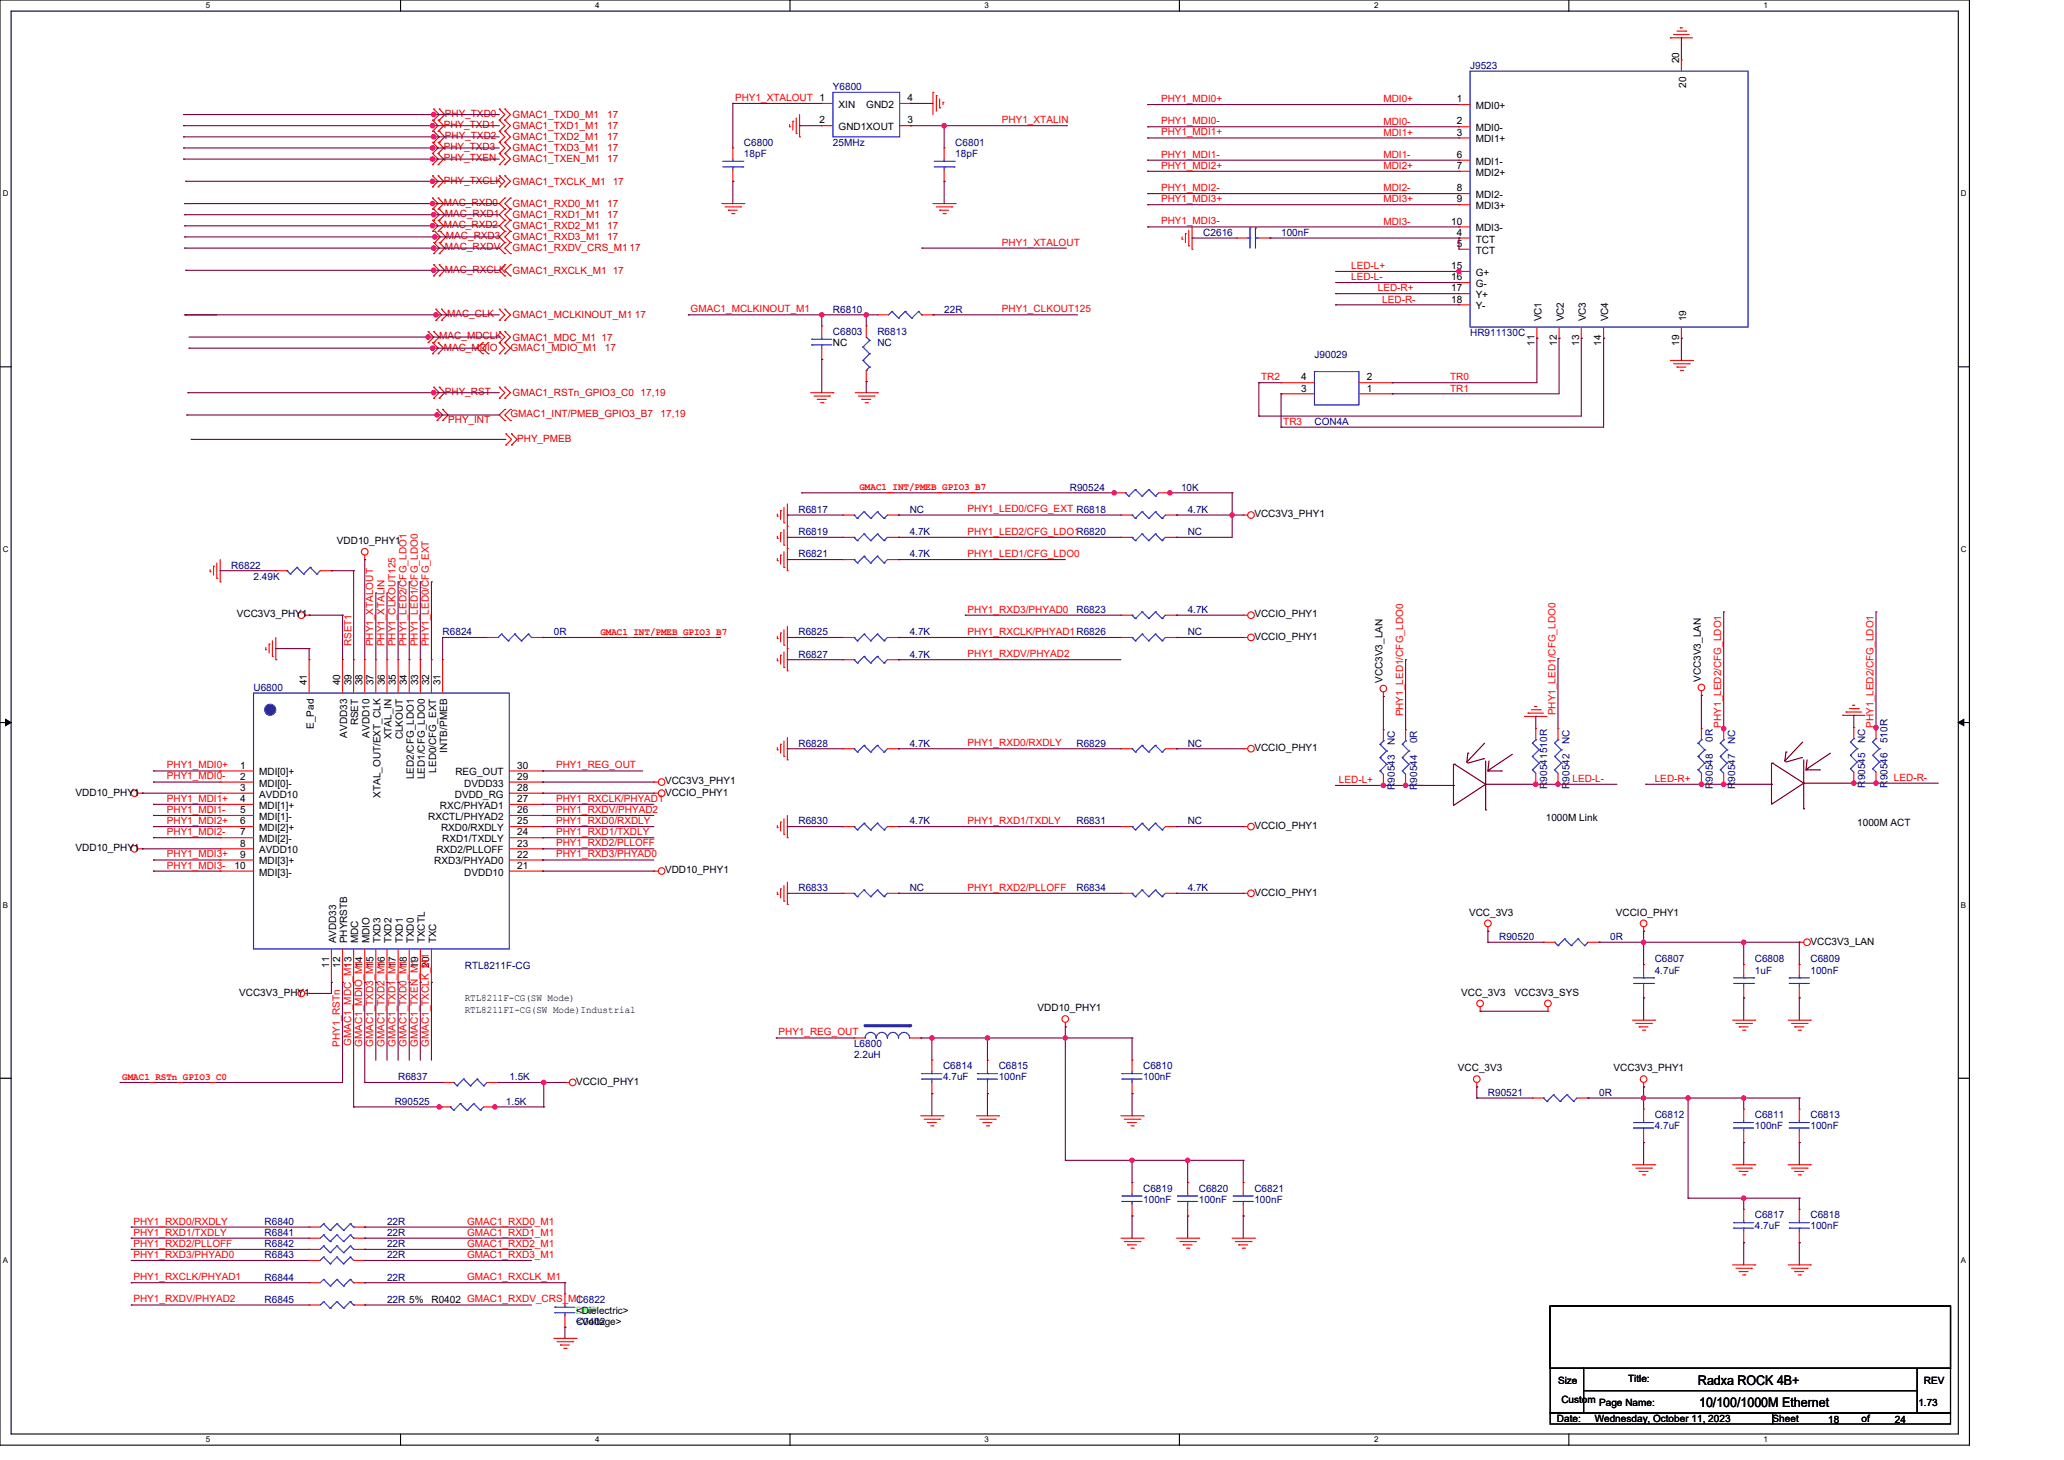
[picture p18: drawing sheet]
<svg xmlns="http://www.w3.org/2000/svg" width="297mm" height="210mm" viewBox="0 0 297 210" stroke-linecap="round" stroke-linejoin="round" font-family="sans-serif">
<defs><g id="words">
<g font-size="1.9">
<text x="244.3" y="199.2">Radxa ROCK 4B+</text>
<text x="244.5" y="202.4">10/100/1000M Ethernet</text>
</g>
<g font-size="1.4" fill="#000080">
<text x="211.5" y="9.9">J9523</text>
<text x="119.9" y="13">Y6800</text>
<text x="107.1" y="21">C6800</text>
<text x="107.1" y="22.6">18pF</text>
<text x="119.9" y="21">25MHz</text>
<text x="137.5" y="21">C6801</text>
<text x="137.5" y="22.6">18pF</text>
<text x="173.1" y="33.9">C2616</text>
<text x="184.3" y="33.9">100nF</text>
<text x="119.9" y="45">R6810</text>
<text x="135.9" y="45">22R</text>
<text x="119.9" y="48.2">C6803</text>
<text x="126.3" y="48.2">R6813</text>
<text x="126.3" y="49.8">NC</text>
<text x="189.2" y="51.5">J90029</text>
<text x="211.5" y="48.3">HR911130C</text>
<text x="189.2" y="61.1">CON4A</text>
<text x="153.9" y="70.6">R90524</text>
<text x="169.9" y="70.6">10K</text>
<text x="114.9" y="77">R6819</text>
<text x="114.9" y="73.8">R6817</text>
<text x="130.9" y="77">4.7K</text>
<text x="130.9" y="73.8">NC</text>
<text x="170.9" y="73.8">4.7K</text>
<text x="170.9" y="77">NC</text>
<text x="33.3" y="81.8">R6822</text>
<text x="36.5" y="83.4">2.49K</text>
<text x="114.9" y="80.2">R6821</text>
<text x="130.9" y="80.2">4.7K</text>
<text x="154.9" y="88.2">R6823</text>
<text x="170.9" y="88.2">4.7K</text>
<text x="63.7" y="91.4">R6824</text>
<text x="79.7" y="91.4">0R</text>
<text x="114.9" y="94.6">R6827</text>
<text x="114.9" y="91.4">R6825</text>
<text x="130.9" y="94.6">4.7K</text>
<text x="130.9" y="91.4">4.7K</text>
<text x="170.9" y="91.4">NC</text>
<text x="36.5" y="99.4">U6800</text>
<text x="114.9" y="107.4">R6828</text>
<text x="130.9" y="107.4">4.7K</text>
<text x="154.9" y="107.4">R6829</text>
<text x="170.9" y="107.4">NC</text>
<text x="200.7" y="107.2" transform="rotate(-90 200.7 107.2)">NC</text>
<text x="203.9" y="106.9" transform="rotate(-90 203.9 106.9)">0R</text>
<text x="225.8" y="107" transform="rotate(-90 225.8 107)">NC</text>
<text x="246.5" y="106.7" transform="rotate(-90 246.5 106.7)">0R</text>
<text x="249.7" y="107" transform="rotate(-90 249.7 107)">NC</text>
<text x="268.4" y="106.9" transform="rotate(-90 268.4 106.9)">NC</text>
<text x="271.6" y="106.9" transform="rotate(-90 271.6 106.9)">510R</text>
<text x="200.7" y="113.6" transform="rotate(-90 200.7 113.6)">R90543</text>
<text x="203.9" y="113.6" transform="rotate(-90 203.9 113.6)">R90544</text>
<text x="222.6" y="113.5" transform="rotate(-90 222.6 113.5)">R90541510R</text>
<text x="225.8" y="113.5" transform="rotate(-90 225.8 113.5)">R90542</text>
<text x="246.5" y="113.5" transform="rotate(-90 246.5 113.5)">R90548</text>
<text x="249.7" y="113.5" transform="rotate(-90 249.7 113.5)">R90547</text>
<text x="268.4" y="113.3" transform="rotate(-90 268.4 113.3)">R90545</text>
<text x="271.6" y="113.3" transform="rotate(-90 271.6 113.3)">R90546</text>
<text x="114.9" y="118.6">R6830</text>
<text x="130.9" y="118.6">4.7K</text>
<text x="154.9" y="118.6">R6831</text>
<text x="170.9" y="118.6">NC</text>
<text x="114.9" y="128.2">R6833</text>
<text x="130.9" y="128.2">NC</text>
<text x="154.9" y="128.2">R6834</text>
<text x="170.9" y="128.2">4.7K</text>
<text x="215.7" y="135.2">R90520</text>
<text x="231.7" y="135.2">0R</text>
<text x="66.9" y="139.4">RTL8211F-CG</text>
<text x="238.1" y="138.4">C6807</text>
<text x="238.1" y="140">4.7uF</text>
<text x="252.5" y="138.4">C6808</text>
<text x="252.5" y="140">1uF</text>
<text x="260.5" y="138.4">C6809</text>
<text x="260.5" y="140">100nF</text>
<text x="57.3" y="155.4">R6837</text>
<text x="73.3" y="155.4">1.5K</text>
<text x="122.9" y="150.6">L6800</text>
<text x="122.9" y="152.2">2.2uH</text>
<text x="135.7" y="153.8">C6814</text>
<text x="135.7" y="155.4">4.7uF</text>
<text x="143.7" y="153.8">C6815</text>
<text x="143.7" y="155.4">100nF</text>
<text x="164.5" y="153.8">C6810</text>
<text x="164.5" y="155.4">100nF</text>
<text x="56.8" y="158.9">R90525</text>
<text x="72.8" y="158.9">1.5K</text>
<text x="214.1" y="157.6">R90521</text>
<text x="230.1" y="157.6">0R</text>
<text x="238.1" y="160.8">C6812</text>
<text x="252.5" y="160.8">C6811</text>
<text x="260.5" y="160.8">C6813</text>
<text x="238.1" y="162.4">4.7uF</text>
<text x="252.5" y="162.4">100nF</text>
<text x="260.5" y="162.4">100nF</text>
<text x="164.5" y="171.4">C6819</text>
<text x="164.5" y="173">100nF</text>
<text x="172.5" y="171.4">C6820</text>
<text x="172.5" y="173">100nF</text>
<text x="180.5" y="171.4">C6821</text>
<text x="180.5" y="173">100nF</text>
<text x="38.1" y="179.4">R6842</text>
<text x="38.1" y="176.2">R6840</text>
<text x="38.1" y="177.8">R6841</text>
<text x="55.7" y="179.4">22R</text>
<text x="55.7" y="176.2">22R</text>
<text x="55.7" y="177.8">22R</text>
<text x="252.5" y="175.2">C6817</text>
<text x="252.5" y="176.8">4.7uF</text>
<text x="260.5" y="175.2">C6818</text>
<text x="260.5" y="176.8">100nF</text>
<text x="38.1" y="181">R6843</text>
<text x="38.1" y="184.2">R6844</text>
<text x="55.7" y="181">22R</text>
<text x="55.7" y="184.2">22R</text>
<text x="38.1" y="187.4">R6845</text>
<text x="55.7" y="187.4">22R 5%</text>
<text x="82.9" y="187.4">C6822</text>
<text x="82.9" y="190.6">C0402</text>
</g>
<g font-size="1.4">
<text x="241.6" y="9.1" transform="rotate(-90 241.6 9.1)">20</text>
<text x="117.9" y="17.7">2</text>
<text x="120.7" y="15.5">XIN</text>
<text x="124.7" y="15.5">GND2</text>
<text x="130.6" y="17.7">3</text>
<text x="130.6" y="14.6">4</text>
<text x="209.6" y="17.9">2</text>
<text x="209.6" y="14.7">1</text>
<text x="212.4" y="15.7">MDI0+</text>
<text x="242.6" y="12.6" transform="rotate(-90 242.6 12.6)">20</text>
<text x="120.7" y="18.7">GND1XOUT</text>
<text x="209.6" y="19.5">3</text>
<text x="209.6" y="22.7">6</text>
<text x="212.4" y="18.9">MDI0-</text>
<text x="212.4" y="20.5">MDI1+</text>
<text x="212.4" y="23.7">MDI1-</text>
<text x="209.6" y="24.3">7</text>
<text x="209.6" y="29.1">9</text>
<text x="209.6" y="27.5">8</text>
<text x="212.4" y="25.3">MDI2+</text>
<text x="212.4" y="28.5">MDI2-</text>
<text x="208.8" y="32.3">10</text>
<text x="209.6" y="33.9">4</text>
<text x="209.6" y="35.5">5</text>
<text x="212.4" y="34.9">TCT</text>
<text x="212.4" y="33.3">MDI3-</text>
<text x="212.4" y="30.1">MDI3+</text>
<text x="208.8" y="38.7">15</text>
<text x="208.8" y="40.3">16</text>
<text x="208.8" y="41.9">17</text>
<text x="212.4" y="39.7">G+</text>
<text x="212.4" y="41.3">G-</text>
<text x="212.4" y="36.5">TCT</text>
<text x="208.8" y="43.5">18</text>
<text x="212.4" y="44.5">Y-</text>
<text x="212.4" y="42.9">Y+</text>
<text x="221.8" y="46.2" transform="rotate(-90 221.8 46.2)">VC1</text>
<text x="225" y="46.2" transform="rotate(-90 225 46.2)">VC2</text>
<text x="228.2" y="46.2" transform="rotate(-90 228.2 46.2)">VC3</text>
<text x="231.4" y="46.2" transform="rotate(-90 231.4 46.2)">VC4</text>
<text x="242.6" y="46.2" transform="rotate(-90 242.6 46.2)">19</text>
<text x="119.9" y="49.8">NC</text>
<text x="220.8" y="49.8" transform="rotate(-90 220.8 49.8)">11</text>
<text x="224" y="49.8" transform="rotate(-90 224 49.8)">12</text>
<text x="227.2" y="49.8" transform="rotate(-90 227.2 49.8)">13</text>
<text x="230.4" y="49.8" transform="rotate(-90 230.4 49.8)">14</text>
<text x="241.6" y="49.8" transform="rotate(-90 241.6 49.8)">19</text>
<text x="187.2" y="56.3">3</text>
<text x="187.2" y="54.7">4</text>
<text x="196.7" y="56.3">1</text>
<text x="196.7" y="54.7">2</text>
<text x="180.5" y="74.4">VCC3V3_PHY1</text>
<text x="48.5" y="78.3">VDD10_PHY1</text>
<text x="34.1" y="88.8">VCC3V3_PHY1</text>
<text x="180.5" y="88.8">VCCIO_PHY1</text>
<text x="180.5" y="92">VCCIO_PHY1</text>
<text x="44.2" y="98.6" transform="rotate(-90 44.2 98.6)">41</text>
<text x="49" y="98.6" transform="rotate(-90 49 98.6)">40</text>
<text x="50.6" y="98.6" transform="rotate(-90 50.6 98.6)">39</text>
<text x="52.2" y="98.6" transform="rotate(-90 52.2 98.6)">38</text>
<text x="53.8" y="98.6" transform="rotate(-90 53.8 98.6)">37</text>
<text x="55.4" y="98.6" transform="rotate(-90 55.4 98.6)">36</text>
<text x="57" y="98.6" transform="rotate(-90 57 98.6)">35</text>
<text x="58.6" y="98.6" transform="rotate(-90 58.6 98.6)">34</text>
<text x="60.2" y="98.6" transform="rotate(-90 60.2 98.6)">33</text>
<text x="61.8" y="98.6" transform="rotate(-90 61.8 98.6)">32</text>
<text x="63.4" y="98.6" transform="rotate(-90 63.4 98.6)">31</text>
<text x="199" y="98.2" transform="rotate(-90 199 98.2)">VCC3V3_LAN</text>
<text x="244.7" y="98.1" transform="rotate(-90 244.7 98.1)">VCC3V3_LAN</text>
<text x="45.1" y="104.8" transform="rotate(-90 45.1 104.8)">E_Pad</text>
<text x="50" y="106.1" transform="rotate(-90 50 106.1)">AVDD33</text>
<text x="51.6" y="104.3" transform="rotate(-90 51.6 104.3)">RSET</text>
<text x="53.1" y="106.1" transform="rotate(-90 53.1 106.1)">AVDD10</text>
<text x="56.4" y="106.3" transform="rotate(-90 56.4 106.3)">XTAL_IN</text>
<text x="58" y="106.3" transform="rotate(-90 58 106.3)">CLKOUT</text>
<text x="34.6" y="110.6">1</text>
<text x="34.6" y="112.2">2</text>
<text x="34.6" y="113.8">3</text>
<text x="37.3" y="111.5">MDI[0]+</text>
<text x="37.3" y="113.1">MDI[0]-</text>
<text x="59.6" y="112.1" transform="rotate(-90 59.6 112.1)">LED2/CFG_LDO1</text>
<text x="61.2" y="112.1" transform="rotate(-90 61.2 112.1)">LED1/CFG_LDO0</text>
<text x="62.7" y="111.2" transform="rotate(-90 62.7 111.2)">LED0/CFG_EXT</text>
<text x="64.4" y="108.3" transform="rotate(-90 64.4 108.3)">INTB/PMEB</text>
<text x="65.5" y="111.5">REG_OUT</text>
<text x="66.8" y="113.1">DVDD33</text>
<text x="74.4" y="113.8">28</text>
<text x="74.4" y="112.2">29</text>
<text x="74.4" y="110.6">30</text>
<text x="95.7" y="112.8">VCC3V3_PHY1</text>
<text x="180.5" y="108">VCCIO_PHY1</text>
<text x="10.9" y="114.4">VDD10_PHY1</text>
<text x="34.6" y="115.4">4</text>
<text x="34.6" y="117">5</text>
<text x="34.6" y="118.6">6</text>
<text x="37.3" y="114.7">AVDD10</text>
<text x="37.3" y="116.3">MDI[1]+</text>
<text x="37.3" y="117.9">MDI[1]-</text>
<text x="37.3" y="119.5">MDI[2]+</text>
<text x="54.7" y="114.8" transform="rotate(-90 54.7 114.8)">XTAL_OUT/EXT_CLK</text>
<text x="61.6" y="117.9">RXCTL/PHYAD2</text>
<text x="63.3" y="116.3">RXC/PHYAD1</text>
<text x="63.5" y="119.5">RXD0/RXDLY</text>
<text x="65.4" y="114.7">DVDD_RG</text>
<text x="74.4" y="118.6">25</text>
<text x="74.4" y="117">26</text>
<text x="74.4" y="115.4">27</text>
<text x="95.7" y="114.4">VCCIO_PHY1</text>
<text x="180.5" y="119.2">VCCIO_PHY1</text>
<text x="222.4" y="118.1">1000M Link</text>
<text x="267.2" y="118.7">1000M ACT</text>
<text x="10.9" y="122.4">VDD10_PHY1</text>
<text x="33.8" y="125">10</text>
<text x="34.6" y="120.2">7</text>
<text x="34.6" y="121.8">8</text>
<text x="34.6" y="123.4">9</text>
<text x="37.3" y="121.1">MDI[2]-</text>
<text x="37.3" y="122.7">AVDD10</text>
<text x="37.3" y="124.3">MDI[3]+</text>
<text x="37.3" y="125.9">MDI[3]-</text>
<text x="62.5" y="124.3">RXD3/PHYAD0</text>
<text x="62.8" y="122.7">RXD2/PLLOFF</text>
<text x="63.6" y="121.1">RXD1/TXDLY</text>
<text x="66.8" y="125.9">DVDD10</text>
<text x="74.4" y="125">21</text>
<text x="74.4" y="123.4">22</text>
<text x="74.4" y="121.8">23</text>
<text x="74.4" y="120.2">24</text>
<text x="95.7" y="125.6">VDD10_PHY1</text>
<text x="180.5" y="128.8">VCCIO_PHY1</text>
<text x="211.4" y="131.7">VCC_3V3</text>
<text x="232.5" y="131.7">VCCIO_PHY1</text>
<text x="48.4" y="135.7" transform="rotate(-90 48.4 135.7)">AVDD33</text>
<text x="50" y="135.7" transform="rotate(-90 50 135.7)">PHYRSTB</text>
<text x="51.6" y="135.7" transform="rotate(-90 51.6 135.7)">MDC</text>
<text x="53.1" y="135.7" transform="rotate(-90 53.1 135.7)">MDIO</text>
<text x="54.7" y="135.7" transform="rotate(-90 54.7 135.7)">TXD3</text>
<text x="56.4" y="135.7" transform="rotate(-90 56.4 135.7)">TXD2</text>
<text x="58" y="135.7" transform="rotate(-90 58 135.7)">TXD1</text>
<text x="59.6" y="135.7" transform="rotate(-90 59.6 135.7)">TXD0</text>
<text x="61.2" y="135.7" transform="rotate(-90 61.2 135.7)">TXCTL</text>
<text x="62.7" y="135.7" transform="rotate(-90 62.7 135.7)">TXC</text>
<text x="260.5" y="135.9">VCC3V3_LAN</text>
<text x="34.4" y="143.2">VCC3V3_PHY1</text>
<text x="47.4" y="139.2" transform="rotate(-90 47.4 139.2)">11</text>
<text x="49" y="139.2" transform="rotate(-90 49 139.2)">12</text>
<text x="50.6" y="139.2" transform="rotate(-90 50.6 139.2)">13</text>
<text x="52.2" y="139.2" transform="rotate(-90 52.2 139.2)">14</text>
<text x="53.8" y="139.2" transform="rotate(-90 53.8 139.2)">15</text>
<text x="55.4" y="139.2" transform="rotate(-90 55.4 139.2)">16</text>
<text x="57" y="139.2" transform="rotate(-90 57 139.2)">17</text>
<text x="58.6" y="139.2" transform="rotate(-90 58.6 139.2)">18</text>
<text x="60.2" y="139.2" transform="rotate(-90 60.2 139.2)">19</text>
<text x="61.8" y="139.2" transform="rotate(-90 61.8 139.2)">20</text>
<text x="210.3" y="143.2">VCC_3V3</text>
<text x="217.9" y="143.2">VCC3V3_SYS</text>
<text x="66.9" y="145.6">RTL8211FI-CG(SW Mode)Industrial</text>
<text x="66.9" y="144">RTL8211F-CG(SW Mode)</text>
<text x="149.3" y="145.5">VDD10_PHY1</text>
<text x="209.8" y="154.1">VCC_3V3</text>
<text x="232.2" y="154.1">VCC3V3_PHY1</text>
<text x="82.9" y="156">VCCIO_PHY1</text>
<text x="62.1" y="187.4">R0402 GMAC1_RXDV_CRS_M1</text>
<text x="82.9" y="189">&lt;Dielectric&gt;</text>
<text x="82.9" y="190.6">&lt;Voltage&gt;</text>
<text x="224.2" y="199.1">Size</text>
<text x="224.7" y="201.8">Custom</text>
<text x="230.1" y="202.3">Page Name:</text>
<text x="234.3" y="198.8">Title:</text>
<text x="276" y="202.3">1.73</text>
<text x="276.8" y="199.1">REV</text>
<text x="224" y="204.5">Date:</text>
<text x="229.5" y="204.5">Wednesday, October 11, 2023</text>
<text x="255.1" y="204.5">Sheet</text>
<text x="263.1" y="204.7">18</text>
<text x="267.9" y="204.5">of</text>
<text x="272.7" y="204.7">24</text>
</g>
<g font-size="1.4" fill="#d50000">
<text x="64" y="16.8">PHY_TXD0</text>
<text x="73.8" y="17">GMAC1_TXD0_M1</text>
<text x="87.4" y="17">17</text>
<text x="63.9" y="18.4">PHY_TXD1</text>
<text x="63.9" y="21.6">PHY_TXD3</text>
<text x="63.9" y="23.2">PHY_TXEN</text>
<text x="64" y="20">PHY_TXD2</text>
<text x="73.8" y="21.8">GMAC1_TXD3_M1</text>
<text x="73.8" y="20.2">GMAC1_TXD2_M1</text>
<text x="73.8" y="23.4">GMAC1_TXEN_M1</text>
<text x="73.8" y="18.6">GMAC1_TXD1_M1</text>
<text x="87.4" y="21.8">17</text>
<text x="87.4" y="20.2">17</text>
<text x="87.4" y="23.4">17</text>
<text x="87.4" y="18.6">17</text>
<text x="63.9" y="29.6">MAC_RXD0</text>
<text x="63.9" y="26.4">PHY_TXCLK</text>
<text x="73.8" y="26.6">GMAC1_TXCLK_M1</text>
<text x="73.8" y="29.8">GMAC1_RXD0_M1</text>
<text x="87.4" y="29.8">17</text>
<text x="88.2" y="26.6">17</text>
<text x="63.9" y="32.8">MAC_RXD2</text>
<text x="64" y="31.2">MAC_RXD1</text>
<text x="64.2" y="34.4">MAC_RXD3</text>
<text x="73.8" y="34.6">GMAC1_RXD3_M1</text>
<text x="73.8" y="33">GMAC1_RXD2_M1</text>
<text x="73.8" y="31.4">GMAC1_RXD1_M1</text>
<text x="87.4" y="34.6">17</text>
<text x="87.4" y="33">17</text>
<text x="87.4" y="31.4">17</text>
<text x="64" y="36">MAC_RXDV</text>
<text x="64" y="39.2">MAC_RXCLK GMAC1_RXCLK_M1</text>
<text x="73.8" y="36.2">GMAC1_RXDV_CRS_M117</text>
<text x="88.2" y="39.4">17</text>
<text x="64.3" y="45.6">MAC_CLK</text>
<text x="73.8" y="45.8">GMAC1_MCLKINOUT_M1</text>
<text x="91.4" y="45.8">17</text>
<text x="63.2" y="48.8">MAC_MDCLK</text>
<text x="63.9" y="50.4">MAC_MDIO</text>
<text x="73.5" y="50.4">GMAC1_MDIO_M1</text>
<text x="73.8" y="49">GMAC1_MDC_M1</text>
<text x="86.6" y="49">17</text>
<text x="87" y="50.4">17</text>
<text x="64" y="56.8">PHY_RST</text>
<text x="73.8" y="57">GMAC1_RSTn_GPIO3_C0</text>
<text x="92.2" y="57">17,19</text>
<text x="64.5" y="60.8">PHY_INT</text>
<text x="73.5" y="60">GMAC1_INT/PMEB_GPIO3_B7</text>
<text x="74.4" y="63.5">PHY_PMEB</text>
<text x="95.1" y="60">17,19</text>
</g>
<g font-size="1.4" fill="#f00">
<text x="105.8" y="14.5">PHY1_XTALOUT 1</text>
<text x="144.2" y="17.7">PHY1_XTALIN</text>
<text x="167.1" y="17.9">PHY1_MDI0-</text>
<text x="167.1" y="14.7">PHY1_MDI0+</text>
<text x="199.1" y="17.9">MDI0-</text>
<text x="199.1" y="14.7">MDI0+</text>
<text x="167.1" y="19.5">PHY1_MDI1+</text>
<text x="167.1" y="22.7">PHY1_MDI1-</text>
<text x="199.1" y="19.5">MDI1+</text>
<text x="199.1" y="22.7">MDI1-</text>
<text x="167.1" y="27.5">PHY1_MDI2-</text>
<text x="167.1" y="24.3">PHY1_MDI2+</text>
<text x="167.1" y="29.1">PHY1_MDI3+</text>
<text x="199.1" y="27.5">MDI2-</text>
<text x="199.1" y="24.3">MDI2+</text>
<text x="199.1" y="29.1">MDI3+</text>
<text x="144.2" y="35.3">PHY1_XTALOUT</text>
<text x="167.1" y="32.3">PHY1_MDI3-</text>
<text x="199.1" y="32.3">MDI3-</text>
<text x="194.4" y="40.3">LED-L-</text>
<text x="194.4" y="38.7">LED-L+</text>
<text x="198.3" y="41.9">LED-R+</text>
<text x="99.4" y="44.9">GMAC1_MCLKINOUT_M1</text>
<text x="144.2" y="44.9">PHY1_CLKOUT125</text>
<text x="198.9" y="43.5">LED-R-</text>
<text x="181.5" y="54.7">TR2</text>
<text x="208.7" y="56.3">TR1</text>
<text x="208.7" y="54.7">TR0</text>
<text x="184.7" y="61.1">TR3</text>
<text x="123.7" y="70.5">GMAC1_INT/PMEB_GPIO3_B7</text>
<text x="139.2" y="76.9">PHY1_LED2/CFG_LDO1R6820</text>
<text x="139.2" y="73.7">PHY1_LED0/CFG_EXT R6818</text>
<text x="139.2" y="80.1">PHY1_LED1/CFG_LDO0</text>
<text x="139.2" y="88.1">PHY1_RXD3/PHYAD0</text>
<text x="50.6" y="93" transform="rotate(-90 50.6 93)">RSET1</text>
<text x="53.7" y="93" transform="rotate(-90 53.7 93)">PHY1_XTALOUT</text>
<text x="55.3" y="93" transform="rotate(-90 55.3 93)">PHY1_XTALIN</text>
<text x="56.9" y="93" transform="rotate(-90 56.9 93)">PHY1_CLKOUT125</text>
<text x="58.5" y="93" transform="rotate(-90 58.5 93)">PHY1_LED2/CFG_LDO1</text>
<text x="60.1" y="93" transform="rotate(-90 60.1 93)">PHY1_LED1/CFG_LDO0</text>
<text x="61.7" y="93" transform="rotate(-90 61.7 93)">PHY1_LED0/CFG_EXT</text>
<text x="86.4" y="91.3">GMAC1_INT/PMEB_GPIO3_B7</text>
<text x="139.2" y="91.3">PHY1_RXCLK/PHYAD1R6826</text>
<text x="139.2" y="94.5">PHY1_RXDV/PHYAD2</text>
<text x="139.2" y="107.3">PHY1_RXD0/RXDLY</text>
<text x="201.9" y="103" transform="rotate(-90 201.9 103)">PHY1_LED1/CFG_LDO0</text>
<text x="223.8" y="102.9" transform="rotate(-90 223.8 102.9)">PHY1_LED1/CFG_LDO0</text>
<text x="247.7" y="104.7" transform="rotate(-90 247.7 104.7)">PHY1_LED2/CFG_LDO1</text>
<text x="269.6" y="104.7" transform="rotate(-90 269.6 104.7)">PHY1_LED2/CFG_LDO1</text>
<text x="24" y="110.5">PHY1_MDI0+</text>
<text x="24" y="112.1">PHY1_MDI0-</text>
<text x="80" y="110.5">PHY1_REG_OUT</text>
<text x="192.7" y="112.7">LED-L+</text>
<text x="226.3" y="112.5">LED-L-</text>
<text x="238.1" y="112.5">LED-R+</text>
<text x="272.5" y="112.3">LED-R-</text>
<text x="24" y="118.5">PHY1_MDI2+</text>
<text x="24" y="115.3">PHY1_MDI1+</text>
<text x="24" y="116.9">PHY1_MDI1-</text>
<text x="80" y="116.9">PHY1_RXDV/PHYAD2</text>
<text x="80" y="118.5">PHY1_RXD0/RXDLY</text>
<text x="80" y="115.3">PHY1_RXCLK/PHYAD1</text>
<text x="139.2" y="118.5">PHY1_RXD1/TXDLY</text>
<text x="24" y="124.9">PHY1_MDI3-</text>
<text x="24" y="120.1">PHY1_MDI2-</text>
<text x="24" y="123.3">PHY1_MDI3+</text>
<text x="80" y="120.1">PHY1_RXD1/TXDLY</text>
<text x="80" y="123.3">PHY1_RXD3/PHYAD0</text>
<text x="80" y="121.7">PHY1_RXD2/PLLOFF</text>
<text x="139.2" y="128.1">PHY1_RXD2/PLLOFF</text>
<text x="112" y="148.9">PHY1_REG_OUT</text>
<text x="17.6" y="155.3">GMAC1_RSTn_GPIO3_C0</text>
<text x="48.9" y="150.6" transform="rotate(-90 48.9 150.6)">PHY1_RSTn</text>
<text x="50.5" y="150.4" transform="rotate(-90 50.5 150.4)">GMAC1_MDC_M1</text>
<text x="52.1" y="150.6" transform="rotate(-90 52.1 150.6)">GMAC1_MDIO_M1</text>
<text x="53.7" y="150.6" transform="rotate(-90 53.7 150.6)">GMAC1_TXD3_M1</text>
<text x="55.3" y="150.6" transform="rotate(-90 55.3 150.6)">GMAC1_TXD2_M1</text>
<text x="56.9" y="150.6" transform="rotate(-90 56.9 150.6)">GMAC1_TXD1_M1</text>
<text x="58.5" y="150.6" transform="rotate(-90 58.5 150.6)">GMAC1_TXD0_M1</text>
<text x="60.1" y="150.6" transform="rotate(-90 60.1 150.6)">GMAC1_TXEN_M1</text>
<text x="61.7" y="150.6" transform="rotate(-90 61.7 150.6)">GMAC1_TXCLK_M1</text>
<text x="19.2" y="176.1">PHY1_RXD0/RXDLY</text>
<text x="19.2" y="177.7">PHY1_RXD1/TXDLY</text>
<text x="19.2" y="179.3">PHY1_RXD2/PLLOFF</text>
<text x="67.2" y="179.3">GMAC1_RXD2_M1</text>
<text x="67.2" y="176.1">GMAC1_RXD0_M1</text>
<text x="67.2" y="177.7">GMAC1_RXD1_M1</text>
<text x="19.2" y="180.9">PHY1_RXD3/PHYAD0</text>
<text x="19.2" y="184.1">PHY1_RXCLK/PHYAD1</text>
<text x="67.2" y="184.1">GMAC1_RXCLK_M1</text>
<text x="67.2" y="180.9">GMAC1_RXD3_M1</text>
<text x="19.2" y="187.3">PHY1_RXDV/PHYAD2</text>
</g>
<text font-size="1.4" fill="#0f0" x="82.9" y="189">DNP</text>
<g font-size="1.1">
<text x="29.6" y="1.2">5</text>
<text x="85.6" y="1.2">4</text>
<text x="141.7" y="1.2">3</text>
<text x="197.7" y="1.2">2</text>
<text x="253.8" y="1.2">1</text>
<text x=".4" y="28.2">D</text>
<text x="282.2" y="28.2">D</text>
<text x=".4" y="79.4">C</text>
<text x="282.2" y="79.4">C</text>
<text x=".4" y="130.5">B</text>
<text x="282.2" y="130.5">B</text>
<text x=".4" y="181.7">A</text>
<text x="282.2" y="181.7">A</text>
<text x="29.6" y="207.5">5</text>
<text x="85.6" y="207.5">4</text>
<text x="141.7" y="207.5">3</text>
<text x="197.7" y="207.5">2</text>
<text x="253.8" y="207.5">1</text>
</g>
</g></defs>
<path d="M0 0h283.4v207.9h-283.4zM1.6 1.6h280.2v204.7h-280.2z" fill="none" stroke="#000" stroke-width=".16"/>
<g fill="#fff">
<path d="M29.6 .2h.6v1.2h-.6z"/>
<path d="M29.6 206.4h.6v1.3h-.6z"/>
</g>
<path d="M57.6 0v1.6M57.6 206.3v1.6" fill="none" stroke="#000" stroke-width=".16"/>
<g fill="#fff">
<path d="M85.7 .2h.6v1.2h-.6z"/>
<path d="M85.7 206.4h.6v1.3h-.6z"/>
</g>
<path d="M113.7 0v1.6M113.7 206.3v1.6" fill="none" stroke="#000" stroke-width=".16"/>
<g fill="#fff">
<path d="M141.7 .2h.6v1.2h-.6z"/>
<path d="M141.7 206.4h.6v1.3h-.6z"/>
</g>
<path d="M169.7 0v1.6M169.7 206.3v1.6" fill="none" stroke="#000" stroke-width=".16"/>
<g fill="#fff">
<path d="M197.7 .2h.7v1.2h-.7z"/>
<path d="M197.7 206.4h.7v1.3h-.7z"/>
</g>
<path d="M225.8 0v1.6M225.8 206.3v1.6" fill="none" stroke="#000" stroke-width=".16"/>
<g fill="#fff">
<path d="M253.8 .2h.6v1.2h-.6z"/>
<path d="M253.8 206.4h.6v1.3h-.6z"/>
<path d="M.4 27.2h.8v1.2h-.8z"/>
<path d="M282.2 27.2h.8v1.2h-.8z"/>
<path d="M.4 78.3h.8v1.3h-.8z"/>
<path d="M282.2 78.3h.8v1.3h-.8z"/>
</g>
<path d="M0 52.8h1.6M281.8 52.8h1.6" fill="none" stroke="#000" stroke-width=".16"/>
<g fill="#fff">
<path d="M.4 129.5h.8v1.3h-.8z"/>
<path d="M282.2 129.5h.8v1.3h-.8z"/>
</g>
<path d="M0 103.9h1.6M281.8 103.9h1.6" fill="none" stroke="#000" stroke-width=".16"/>
<path d="M.8 103.5l.8 .4-.8 .5zM281.8 103.9l.8-.4v.9z" fill="#000" stroke="#000" stroke-width=".14"/>
<g fill="#fff">
<path d="M.4 180.7h.8v1.2h-.8z"/>
<path d="M282.2 180.7h.8v1.2h-.8z"/>
</g>
<path d="M0 155.1h1.6M281.8 155.1h1.6M223.1 187.9h57.6v8.9h-57.6zM223.1 196.8h4.8v6.4h-4.8zM227.9 196.8h48v3.2h-48zM275.9 196.8h4.8v6.4h-4.8zM223.1 203.2h32v1.6h-32zM227.9 200h48v3.2h-48zM255.1 203.2h25.6v1.6h-25.6z" fill="none" stroke="#000" stroke-width=".16"/>
<g fill="none" stroke="#800000" stroke-width=".16">
<path d="M26.7 45.3h.1M26.7 45.3h4.5M202.1 113h7M209.1 115.7h.1M209.1 113h.1M209.1 109.9v5.8M209.3 109.9h.1M209.3 109.9l4.5 2.9M211.1 109.6h.1M211.2 108.3h.1M211.2 108.3l-.1 1.3M213.5 109.1h.1"/>
<path d="M213.5 109.1l-2.3 .7M213.6 106.9l-2.5 2.7M213.8 112.8h.1M213.8 116.5h.1M213.8 112.8l-4.7 3.1M213.8 109.5v7M213.9 112.8h7.1M214.1 110.9h.1M214.1 110.9h1.9M214.3 110.7h.1M214.3 109.5l-.2 1.4M216 110.9h.1"/>
<path d="M217.6 108.5l-3.3 2.2M221 112.8h.1M247.9 112.8h7M254.9 115.5h.1M254.9 112.8h.1M254.9 109.8v5.7M255.1 109.8h.1M255.1 109.8l4.4 2.8M256.8 109.5h.1M257 108.2h.1M257 108.2l-.2 1.3M259.2 109h.1"/>
<path d="M259.2 109l-2.2 .6M259.4 106.7l-2.6 2.8M259.5 112.6h.1M259.5 116.3h.1M259.5 112.6l-4.6 3.1M259.5 109.3v7M259.7 112.6h7.1M259.9 110.7h.1M259.9 110.7h1.9M260 110.6h.1M260 109.3l-.1 1.4M261.8 110.7h.1"/>
<path d="M263.4 108.3l-3.4 2.3M266.8 112.6h.1"/>
</g>
<g fill="none" stroke="#f00" stroke-width=".16">
<path d="M113.6 18.2h.1M113.6 17.9v.3M114.1 17.4h.1M114.1 17.4v1.3M114.6 19.2h.1M114.6 17v2.2M115.1 19.7h.1M115.1 16.5v3.2M118.2 14.9h.1M118.2 18.1h.1M118.2 14.9h1.7M118.2 18.1h1.7"/>
<path d="M129.5 14.9h1.6M129.5 18.1h1.6M131.1 18.1h.1M131.1 14.9h.1M134.2 13.3h.1M134.2 13.3v3.2M134.7 13.8h.1M134.7 13.8v2.2M135.2 15.5h.1M135.2 14.2v1.3M135.7 14.7h.1M135.7 14.7v.3"/>
<path d="M209.9 18.2h.1M209.9 19.8h.1M209.9 15h.1M209.9 18.2h1.6M209.9 19.8h1.6M209.9 15h1.6M240.3 5.4h.1M240.3 5.4h3.2M240.8 5h.1M240.8 5h2.3M241.3 4.5h1.3M241.8 4h.1"/>
<path d="M241.8 4h.3M241.9 8.6h.1M241.9 8.6v1.6M242.6 4.5h.1M103.9 29.3h3.2M104.3 29.8h2.3M104.8 30.2h.1M104.8 30.2h1.3M105.3 30.7h.3M105.5 21.3h.1M105.5 26.1h.1M105.5 21.3v1.6"/>
<path d="M105.5 24.5v1.6M105.6 30.7h.1M106.6 29.8h.1M107.1 29.3h.1M134.2 29.3h3.3M134.7 29.8h2.3M135.2 30.2h.1M135.2 30.2h1.3M135.7 30.7h.3M136 30.7h.1M137 29.8h.1M137.5 29.3h.1"/>
<path d="M170.1 34.4h.1M170.1 34.1v.3M170.6 33.6h.1M170.6 33.6v1.3M171.1 35.4h.1M171.1 33.1v2.3M171.5 35.8h.1M171.5 32.6v3.2M177.9 34.2h.1M177.9 34.2h1.6M181.1 34.2h1.6M182.7 34.2h.1"/>
<path d="M209.9 34.2h.1M209.9 32.6h.1M209.9 24.6h.1M209.9 29.4h.1M209.9 23h.1M209.9 27.8h.1M209.9 39h.1M209.9 35.8h.1M209.9 34.2h1.6M209.9 32.6h1.6M209.9 24.6h1.6M209.9 29.4h1.6"/>
<path d="M209.9 23h1.6M209.9 27.8h1.6M209.9 39h1.6M209.9 35.8h1.6M116.6 56.5h3.3M117.1 57h2.3M117.6 57.4h.1M117.6 57.4h1.3M118.1 57.9h.3M118.4 57.9h.1M119.4 57h.1M119.9 56.5h.1"/>
<path d="M123.1 56.5h3.1M123.5 57h2.3M124 57.4h.1M124 57.4h1.3M124.5 57.9h.3M124.7 46.9h.1M124.7 54.9h.1M124.7 46.9v1.6M124.7 53.3v1.6M124.8 57.9h.1M125.8 57h.1M126.2 56.5h.1"/>
<path d="M126.2 45.3h.1M126.2 45.3h1.7M132.7 45.3h1.5M134.2 45.3h.1M184.3 56.6h.1M184.3 55h.1M184.3 56.6h4.8M184.3 55h4.8M195.5 56.6h4.8M195.5 55h4.8M200.3 56.6h.1M200.3 55h.1"/>
<path d="M209.9 40.6h.1M209.9 43.8h.1M209.9 42.2h.1M209.9 40.6h1.6M209.9 43.8h1.6M209.9 42.2h1.6M221.1 48.6h.1M221.1 47v1.6M224.3 48.6h.1M224.3 47v1.6M227.5 48.6h.1M227.5 47v1.6"/>
<path d="M230.7 48.6h.1M230.7 47v1.6M240.3 51.8h3.2M240.8 52.3h2.3M241.3 52.8h.1M241.3 52.8h1.3M241.8 53.3h.3M241.9 48.6h.1M241.9 47v1.6M242.1 53.3h.1M243.1 52.3h.1M243.5 51.8h.1"/>
<path d="M52.5 79.9v.6M111.9 77.4h.1M111.9 74.2h.1M111.9 73.9v.3M111.9 77.1v.3M112.3 76.6h.1M112.3 73.4h.1M112.3 79.9h.1M112.3 73.4v1.3M112.3 76.6v1.3M112.3 79.9v1.2M112.8 78.4h.1"/>
<path d="M112.8 75.2h.1M112.8 73v2.2M112.8 76.2v2.2M112.8 79.4v2.2M113.3 78.9h.1M113.3 75.7h.1M113.3 72.5v9.6M121.3 77.3h.1M121.3 74.1h.1M121.3 74.1h1.6M121.3 77.3h1.6M127.7 74.1h1.6"/>
<path d="M127.7 77.3h1.6M129.3 77.3h.1M129.3 74.1h.1M160.3 70.9h.1M160.3 70.9h1.6M161.3 74.1h.1M161.3 74.1h1.6M166.7 70.9h1.6M167.7 74.1h1.6M168.3 70.9h.1M169.3 74.1h.1M178.9 74.1h.1"/>
<path d="M178.9 74.1h.6M30.2 82.2h.1M30.2 81.9v.3M30.7 81.4h.1M30.7 81.4v1.3M31.2 83.2h.1M31.2 81v2.2M31.7 83.7h.1M31.7 80.5v3.2M38.2 93.5h.1M38.2 93.1v.4M38.7 92.6h.1"/>
<path d="M38.7 92.6v1.3M39.2 94.4h.1M39.2 92.2v2.2M39.7 94.9h.1M39.7 82.1h.1M39.7 91.7v3.2M39.7 82.1h1.6M43.8 88.5h.7M44.5 88.5h.1M44.5 94.9h.1M44.5 94.9v4.8M46.1 82.1h1.6"/>
<path d="M47.7 82.1h.1M49.3 94.9h.1M49.3 94.9v4.8M50.9 94.9h.1M50.9 94.9v4.8M52.5 80.5h.1M52.5 94.9h.1M52.5 94.9v4.8M54.1 94.9h.1M54.1 94.9v4.8M55.7 94.9h.1M55.7 94.9v4.8"/>
<path d="M57.3 94.9h.1M57.3 94.9v4.8M58.9 94.9h.1M58.9 94.9v4.8M60.5 94.9h.1M60.5 94.9v4.8M62.1 94.9h.1M62.1 94.9v4.8M63.7 94.9h.1M63.7 94.9v4.8M70.1 91.7h.1M70.1 91.7h1.6"/>
<path d="M76.5 91.7h1.6M78.1 91.7h.1M111.9 91.9h.1M111.9 95h.1M111.9 80.6h.1M111.9 80.3v.3M111.9 91.5v.4M111.9 94.7v.3M112.3 91h.1M112.3 94.2h.1M112.3 91v1.3M112.3 94.2v1.3"/>
<path d="M112.8 92.8h.1M112.8 96h.1M112.8 81.6h.1M112.8 90.6v2.2M112.8 93.8v2.2M113.3 93.3h.1M113.3 96.5h.1M113.3 82.1h.1M113.3 90.1v6.4M121.3 94.9h.1M121.3 91.7h.1M121.3 80.5h.1"/>
<path d="M121.3 91.7h1.6M121.3 94.9h1.6M121.3 80.5h1.6M127.7 91.7h1.6M127.7 94.9h1.6M127.7 80.5h1.6M129.3 94.9h.1M129.3 91.7h.1M129.3 80.5h.1M161.3 88.5h.1M161.3 91.7h.1M161.3 88.5h1.6"/>
<path d="M161.3 91.7h1.6M167.7 88.5h1.6M167.7 91.7h1.6M169.3 88.5h.1M169.3 91.7h.1M178.9 88.5h.1M178.9 91.7h.1M178.9 88.5h.6M178.9 91.7h.6M199.1 99.5v.7M244.8 99.4v.6M19.8 114.1h.7"/>
<path d="M20.5 114.1h.1M31.7 110.9h.1M31.7 112.5h.1M31.7 114.1h.1M31.7 115.7h.1M31.7 117.3h.1M31.7 118.9h.1M31.7 112.5h4.8M31.7 114.1h4.8M31.7 118.9h4.8M31.7 110.9h4.8M31.7 115.7h4.8"/>
<path d="M31.7 117.3h4.8M73.3 112.5h4.8M73.3 114.1h4.8M73.3 118.9h4.8M73.3 110.9h4.8M73.3 115.7h4.8M73.3 117.3h4.8M78.1 118.9h.1M78.1 117.3h.1M78.1 115.7h.1M78.1 114.1h.1M78.1 112.5h.1"/>
<path d="M78.1 110.9h.1M94.1 112.5h.1M94.1 114.1h.1M94.1 112.5h.6M94.1 114.1h.6M111.9 119.1h.1M111.9 107.9h.1M111.9 107.5v.4M111.9 118.7v.4M112.3 118.2h.1M112.3 107.1h.1M112.3 107.1v1.2"/>
<path d="M112.3 118.2v1.3M112.8 108.8h.1M112.8 106.6v2.2M112.8 117.8v2.2M113.3 109.3h.1M113.3 106.1v3.2M113.3 117.3v3.2M121.3 107.7h.1M121.3 118.9h.1M121.3 118.9h1.6M121.3 107.7h1.6M127.7 118.9h1.6"/>
<path d="M127.7 107.7h1.6M129.3 107.7h.1M129.3 118.9h.1M161.3 118.9h.1M161.3 107.7h.1M161.3 118.9h1.6M161.3 107.7h1.6M167.7 118.9h1.6M167.7 107.7h1.6M169.3 118.9h.1M169.3 107.7h.1M178.9 118.9h.1"/>
<path d="M178.9 107.7h.1M178.9 118.9h.6M178.9 107.7h.6M199.1 100.2h.1M199.1 113h.1M199.1 105h.1M199.1 105v1.6M199.1 111.4v1.6M202.3 113h.1M202.3 105h.1M202.3 105v1.6M202.3 111.4v1.6"/>
<path d="M219.4 103h.1M219.4 103h3.2M219.9 102.6h.1M219.9 102.6h2.2M220.3 102.1h1.3M220.8 101.6h.1M220.8 101.6h.3M221 112.8h.1M221 104.8h.1M221 104.8v1.6M221 111.2v1.6M221.6 102.1h.1"/>
<path d="M224.2 112.8h.1M224.2 104.8h.1M224.2 104.8v1.6M224.2 111.2v1.6M244.8 100h.1M248 112.8h.1M248 104.8h.1M248 104.8v1.6M248 111.2v1.6M265.2 102.9h.1M265.2 102.9h3.2M265.6 102.4h.1"/>
<path d="M265.6 102.4h2.3M266.1 101.9h1.3M266.6 101.5h.1M266.6 101.5h.3M266.8 112.6h.1M266.8 104.6h.1M266.8 104.6v1.6M266.8 111.1v1.5M267.4 101.9h.1M269.9 112.6h.1M269.9 104.6h.1M269.9 104.6v1.6"/>
<path d="M269.9 111.1v1.5M19.8 122.1h.7M20.5 122.1h.1M31.7 120.5h.1M31.7 122.1h.1M31.7 123.7h.1M31.7 125.3h.1M31.7 125.3h4.8M31.7 122.1h4.8M31.7 120.5h4.8M31.7 123.7h4.8M47.7 136.5v4.8"/>
<path d="M49.3 136.5v4.8M50.9 136.5v4.8M52.5 136.5v4.8M54.1 136.5v4.8M55.7 136.5v4.8M57.3 136.5v4.8M58.9 136.5v4.8M60.5 136.5v4.8M62.1 136.5v4.8M73.3 125.3h4.8M73.3 122.1h4.8M73.3 120.5h4.8"/>
<path d="M73.3 123.7h4.8M78.1 125.3h.1M78.1 123.7h.1M78.1 122.1h.1M78.1 120.5h.1M94.1 125.3h.1M94.1 125.3h.6M111.9 128.7h.1M111.9 128.3v.4M112.3 127.9h.1M112.3 127.9v1.2M112.8 120h.1"/>
<path d="M112.8 129.6h.1M112.8 127.4v2.2M113.3 120.5h.1M113.3 130.1h.1M113.3 126.9v3.2M121.3 128.5h.1M121.3 128.5h1.6M127.7 128.5h1.6M129.3 128.5h.1M178.9 128.5h.1M178.9 128.5h.6M214.1 133.9h.1"/>
<path d="M214.1 133.3v.6M222.1 135.5h.1M222.1 135.5h1.6M228.5 135.5h1.6M230.1 135.5h.1M236.5 133.9h.1M236.5 138.7h.1M236.5 133.3v.6M236.5 138.7v1.6M250.9 138.7h.1M250.9 138.7v1.6M258.9 135.5h.1"/>
<path d="M258.9 138.7h.1M258.9 135.5h.6M258.9 138.7v1.6M43.8 142.9h.7M44.5 142.9h.1M47.7 141.3h.1M49.3 141.3h.1M50.9 141.3h.1M52.5 141.3h.1M54.1 141.3h.1M55.7 141.3h.1M57.3 141.3h.1"/>
<path d="M58.9 141.3h.1M60.5 141.3h.1M62.1 141.3h.1M63.2 159.2h.1M63.2 159.2h1.6M63.7 155.7h.1M63.7 155.7h1.6M69.6 159.2h1.6M70.1 155.7h1.6M71.2 159.2h.1M71.7 155.7h.1M81.3 155.7h.1"/>
<path d="M81.3 155.7h.6M134.1 152.5h.1M134.1 157.3h.1M134.1 152.5v1.6M134.1 155.7v1.6M142.1 152.5h.1M142.1 157.3h.1M142.1 152.5v1.6M142.1 155.7v1.6M153.3 147.7h.1M153.3 147.1v.6M162.9 152.5h.1"/>
<path d="M162.9 157.3h.1M162.9 152.5v1.6M162.9 155.7v1.6M212.5 156.3h.1M212.5 155.7v.6M213 145.5h.1M213 144.8v.7M220.5 157.9h.1M220.5 157.9h1.6M222.7 145.5h.1M222.7 144.8v.7M226.9 157.9h1.6"/>
<path d="M228.5 157.9h.1M234.9 146.7h3.2M235.4 147.2h2.2M235.9 147.7h.1M235.9 147.7h1.3M236.3 148.2h.4M236.5 156.3h.1M236.5 143.5h.1M236.5 159.5h.1M236.5 141.9v1.6M236.5 155.7v.6M236.5 159.5v1.6"/>
<path d="M236.7 148.2h.1M237.6 147.2h.1M238.1 146.7h.1M249.3 146.7h3.2M249.8 147.2h2.2M250.3 147.7h.1M250.3 147.7h1.2M250.8 148.2h.3M250.9 143.5h.1M250.9 159.5h.1M250.9 141.9v1.6M250.9 159.5v1.6"/>
<path d="M251.1 148.2h.1M252 147.2h.1M252.5 146.7h.1M257.3 146.7h3.2M257.8 147.2h2.2M258.3 147.7h.1M258.3 147.7h1.2M258.8 148.2h.3M258.9 143.5h.1M258.9 159.5h.1M258.9 141.9v1.6M258.9 159.5v1.6"/>
<path d="M259.1 148.2h.1M260 147.2h.1M260.5 146.7h.1M44.5 179.7h.1M44.5 176.5h.1M44.5 178.1h.1M44.5 178.1h1.6M44.5 179.7h1.6M44.5 176.5h1.6M50.9 178.1h1.6M50.9 179.7h1.6M50.9 176.5h1.6"/>
<path d="M52.5 179.7h.1M52.5 176.5h.1M52.5 178.1h.1M132.5 160.5h3.2M133 161h2.2M133.5 161.5h.1M133.5 161.5h1.2M133.9 161.9h.3M134.2 161.9h.1M135.2 161h.1M135.7 160.5h.1M140.5 160.5h3.2"/>
<path d="M141 161h2.2M141.5 161.5h.1M141.5 161.5h1.2M141.9 161.9h.4M142.3 161.9h.1M143.2 161h.1M143.7 160.5h.1M161.3 178.1h3.2M161.3 160.5h3.2M161.8 178.6h2.2M161.8 161h2.2M162.3 179.1h.1"/>
<path d="M162.3 161.5h.1M162.3 179.1h1.2M162.3 161.5h1.2M162.7 179.5h.4M162.7 161.9h.4M162.9 170.1h.1M162.9 174.9h.1M162.9 170.1v1.6M162.9 173.3v1.6M163.1 179.5h.1M163.1 161.9h.1M164 178.6h.1"/>
<path d="M164 161h.1M164.5 178.1h.1M164.5 160.5h.1M169.3 178.1h3.2M169.8 178.6h2.2M170.3 179.1h.1M170.3 179.1h1.2M170.7 179.5h.4M170.9 170.1h.1M170.9 174.9h.1M170.9 170.1v1.6M170.9 173.3v1.6"/>
<path d="M171.1 179.5h.1M172 178.6h.1M172.5 178.1h.1M177.3 178.1h3.2M177.8 178.6h2.2M178.3 179.1h.1M178.3 179.1h1.2M178.7 179.5h.4M178.9 170.1h.1M178.9 174.9h.1M178.9 170.1v1.6M178.9 173.3v1.6"/>
<path d="M179.1 179.5h.1M180 178.6h.1M180.5 178.1h.1M234.9 167.5h3.2M235.4 168h2.2M235.9 168.5h.1M235.9 168.5h1.3M236.3 169h.4M236.5 164.3h.1M236.5 162.7v1.6M236.7 169h.1M237.6 168h.1"/>
<path d="M238.1 167.5h.1M249.3 167.5h3.2M249.8 168h2.2M250.3 168.5h.1M250.3 168.5h1.2M250.8 169h.3M250.9 164.3h.1M250.9 173.9h.1M250.9 178.7h.1M250.9 162.7v1.6M250.9 173.9v1.6M250.9 177.1v1.6"/>
<path d="M251.1 169h.1M252 168h.1M252.5 167.5h.1M257.3 167.5h3.2M257.8 168h2.2M258.3 168.5h.1M258.3 168.5h1.2M258.8 169h.3M258.9 173.9h.1M258.9 178.7h.1M258.9 164.3h.1M258.9 162.7v1.6"/>
<path d="M258.9 173.9v1.6M258.9 177.1v1.6M259.1 169h.1M260 168h.1M260.5 167.5h.1M44.5 181.3h.1M44.5 184.5h.1M44.5 187.7h.1M44.5 181.3h1.6M44.5 184.5h1.6M44.5 187.7h1.6M50.9 181.3h1.6"/>
<path d="M50.9 184.5h1.6M50.9 187.7h1.6M52.5 181.3h.1M52.5 184.5h.1M52.5 187.7h.1M79.7 192.5h3.2M80.2 193h2.2M80.6 193.5h.1M80.6 193.5h1.3M81.1 193.9h.3M81.3 186.1h.1M81.3 190.9h.1"/>
<path d="M81.3 186.1v1.6M81.3 189.3v1.6M81.4 193.9h.1M82.4 193h.1M82.9 192.5h.1M249.3 181.9h3.2M249.8 182.4h2.2M250.3 182.9h.1M250.3 182.9h1.2M250.8 183.4h.3M251.1 183.4h.1M252 182.4h.1"/>
<path d="M252.5 181.9h.1M257.3 181.9h3.2M257.8 182.4h2.2M258.3 182.9h.1M258.3 182.9h1.2M258.8 183.4h.3M259.1 183.4h.1M260 182.4h.1M260.5 181.9h.1"/>
<circle cx="52.5" cy="79.4" r=".48"/>
<circle cx="180" cy="74.1" r=".48"/>
<circle cx="43.4" cy="88.5" r=".48"/>
<circle cx="180" cy="88.5" r=".48"/>
<circle cx="180" cy="91.7" r=".48"/>
<circle cx="199.1" cy="99" r=".47"/>
<circle cx="244.8" cy="98.9" r=".47"/>
<circle cx="19.4" cy="114.1" r=".48"/>
<circle cx="95.2" cy="114.1" r=".48"/>
<circle cx="95.2" cy="112.5" r=".48"/>
<circle cx="180" cy="107.7" r=".48"/>
<circle cx="180" cy="118.9" r=".47"/>
<circle cx="19.4" cy="122.1" r=".48"/>
<circle cx="95.2" cy="125.3" r=".48"/>
<circle cx="180" cy="128.5" r=".48"/>
<circle cx="214.1" cy="132.8" r=".48"/>
<circle cx="236.5" cy="132.8" r=".48"/>
<circle cx="260" cy="135.5" r=".48"/>
<circle cx="43.4" cy="142.9" r=".47"/>
<circle cx="82.4" cy="155.7" r=".48"/>
<circle cx="153.3" cy="146.6" r=".48"/>
<circle cx="212.5" cy="155.2" r=".48"/>
<circle cx="213" cy="144.3" r=".47"/>
<circle cx="222.7" cy="144.3" r=".47"/>
<circle cx="236.5" cy="155.2" r=".48"/>
</g>
<g fill="none" stroke="#d50000" stroke-width=".16">
<path d="M62.2 18.9h.1M62.2 17.3h.1M62.2 17.3l.8 .8-.8 .8M62.4 17.3h.1M62.4 15.7h.1M62.4 18.9h.1M62.4 15.7l.8 .8-.8 .8M62.4 18.9l.8 .8-.8 .8M63 18.9h.1M63 17.3h.1M63 17.3l.8 .8-.8 .8M63.2 17.3h.1"/>
<path d="M63.2 15.7h.1M63.2 18.9h.1M63.2 15.7l.8 .8-.8 .8M63.2 18.9l.8 .8-.8 .8M71.9 18.9h.1M71.9 17.3h.1M71.9 15.7h.1M71.9 18.9l.7 .8-.7 .8M71.9 15.7l.7 .8-.7 .8M71.9 17.3l.7 .8-.7 .8M72.6 18.9h.1M72.6 17.3h.1"/>
<path d="M72.6 15.7h.1M72.6 18.9l.8 .8-.8 .8M72.6 15.7l.8 .8-.8 .8M72.6 17.3l.8 .8-.8 .8M62.2 22.1h.1M62.2 20.5h.1M62.2 30.1h.1M62.2 28.5h.1M62.2 23.7h.1M62.2 26.9h.1M62.2 25.3h.1M62.2 33.3h.1"/>
<path d="M62.2 31.7h.1M62.2 28.5l.8 .8-.8 .8M62.2 22.1l.8 .8-.8 .8M62.2 20.5l.8 .8-.8 .8M62.2 25.3l.8 .8-.8 .8M62.2 31.7l.8 .8-.8 .8M62.4 20.5h.1M62.4 31.7h.1M62.4 30.1h.1M62.4 36.5h.1M62.4 34.9h.1M62.4 39.7h.1"/>
<path d="M62.4 38.1h.1M62.4 30.1l.8 .8-.8 .8M62.4 34.9l.8 .8-.8 .8M62.4 38.1l.8 .8-.8 .8M62.6 34.9h.1M62.6 33.3h.1M62.6 33.3l.8 .8-.8 .8M63 22.1h.1M63 20.5h.1M63 30.1h.1M63 28.5h.1M63 23.7h.1"/>
<path d="M63 26.9h.1M63 25.3h.1M63 33.3h.1M63 31.7h.1M63 25.3l.8 .8-.8 .8M63 20.5l.8 .8-.8 .8M63 31.7l.8 .8-.8 .8M63 28.5l.8 .8-.8 .8M63 22.1l.8 .8-.8 .8M63.2 20.5h.1M63.2 31.7h.1M63.2 30.1h.1"/>
<path d="M63.2 36.5h.1M63.2 34.9h.1M63.2 39.7h.1M63.2 38.1h.1M63.2 30.1l.8 .8-.8 .8M63.2 34.9l.8 .8-.8 .8M63.2 38.1l.8 .8-.8 .8M63.4 34.9h.1M63.4 33.3h.1M63.4 33.3l.8 .8-.8 .8M71.9 26.9h.1M71.9 25.3h.1"/>
<path d="M71.9 22.1h.1M71.9 20.5h.1M71.9 23.7h.1M71.9 25.3l.7 .8-.7 .8M71.9 20.5l.7 .8-.7 .8M71.9 22.1l.7 .8-.7 .8M72.6 26.9h.1M72.6 25.3h.1M72.6 22.1h.1M72.6 20.5h.1M72.6 38.1h.1M72.6 39.7h.1"/>
<path d="M72.6 33.3h.1M72.6 34.9h.1M72.6 31.7h.1M72.6 28.5h.1M72.6 30.1h.1M72.6 23.7h.1M72.6 36.5h.1M72.6 25.3l.8 .8-.8 .8M72.6 20.5l.8 .8-.8 .8M72.6 38.1l-.7 .8 .7 .8M72.6 33.3l-.7 .8 .7 .8M72.6 31.7l-.7 .8 .7 .8"/>
<path d="M72.6 28.5l-.7 .8 .7 .8M72.6 22.1l.8 .8-.8 .8M72.6 34.9l-.7 .8 .7 .8M72.6 30.1l-.7 .8 .7 .8M73.4 39.7h.1M73.4 38.1h.1M73.4 34.9h.1M73.4 33.3h.1M73.4 31.7h.1M73.4 30.1h.1M73.4 28.5h.1M73.4 36.5h.1"/>
<path d="M73.4 38.1l-.8 .8 .8 .8M73.4 33.3l-.8 .8 .8 .8M73.4 31.7l-.8 .8 .8 .8M73.4 28.5l-.8 .8 .8 .8M73.4 34.9l-.8 .8 .8 .8M73.4 30.1l-.8 .8 .8 .8M61.6 49.3h.1M61.6 47.7h.1M61.6 47.7l.8 .8-.8 .8M62.2 50.9h.1M62.2 49.3h.1M62.2 49.3l.8 .8-.8 .8"/>
<path d="M62.4 57.3h.1M62.4 55.7h.1M62.4 49.3h.1M62.4 47.7h.1M62.4 55.7l.8 .8-.8 .8M62.4 47.7l.8 .8-.8 .8M62.7 46.1h.1M62.7 44.5h.1M62.7 44.5l.8 .8-.8 .8M62.9 58.9h.1M62.9 58.9l.8 .8-.8 .8M63 50.9h.1"/>
<path d="M63 49.3h.1M63 49.3l.8 .8-.8 .8M63.2 57.3h.1M63.2 55.7h.1M63.2 55.7l.8 .8-.8 .8M63.5 46.1h.1M63.5 44.5h.1M63.5 44.5l.8 .8-.8 .8M63.7 58.9h.1M63.7 58.9l.8 .8-.8 .8M69.4 49.3h.1M69.4 50.9h.1"/>
<path d="M69.4 49.3l-.8 .8 .8 .8M70.2 50.9h.1M70.2 49.3h.1M70.2 49.3l-.8 .8 .8 .8M71.9 49.3h.1M71.9 47.7h.1M71.9 46.1h.1M71.9 44.5h.1M71.9 50.9h.1M71.9 57.3h.1M71.9 55.7h.1M71.9 47.7l.7 .8-.7 .8"/>
<path d="M71.9 44.5l.7 .8-.7 .8M71.9 49.3l.7 .8-.7 .8M71.9 55.7l.7 .8-.7 .8M72.6 49.3h.1M72.6 47.7h.1M72.6 46.1h.1M72.6 44.5h.1M72.6 50.9h.1M72.6 58.9h.1M72.6 57.3h.1M72.6 55.7h.1M72.6 47.7l.8 .8-.8 .8"/>
<path d="M72.6 44.5l.8 .8-.8 .8M72.6 49.3l.8 .8-.8 .8M72.6 58.9l-.7 .8 .7 .8M72.6 55.7l.8 .8-.8 .8M73.4 58.9h.1M73.4 58.9l-.8 .8 .8 .8M62.9 60.5h.1M63.7 60.5h.1M72.6 60.5h.1M72.8 64h.1M72.8 62.4h.1M72.8 62.4l.8 .8-.8 .8"/>
<path d="M73.4 60.5h.1M73.6 64h.1M73.6 62.4h.1M73.6 62.4l.8 .8-.8 .8"/>
</g>
<g fill="none" stroke="#00f" stroke-width=".16">
<path d="M119.9 13.3h9.6v6.4h-9.6zM211.5 10.2h40v36.8h-40zM104 24h2.9M104 23.2h2.9M105.5 23.2h.1M105.5 24h.1M105.5 22.9v.3M105.5 24v.5M106.9 24h.1M106.9 23.2h.1M179.5 34.2h.4M179.9 34.2h.1"/>
<path d="M179.9 32.8h.1M179.9 32.8v2.9M180.7 32.8h.1M180.7 34.2h.1M180.7 34.2h.4M180.7 32.8v2.9M124.2 49.9h.1M124.2 51.8h.1M124.2 49.9l.9 1M124.2 51.8l.9 1M124.7 53.3h.1M124.7 48.5l.4 .5"/>
<path d="M125.1 49h.1M125.1 50.9h.1M125.1 52.8h.1M125.1 49l-.9 .9M125.1 50.9l-.9 .9M125.1 52.8l-.4 .5M128.3 44.8h.1M128.3 44.8l-.4 .5M128.3 44.8l1 1M129.3 45.8h.1M130.2 44.8h.1M130.2 44.8l-.9 1"/>
<path d="M130.2 44.8l1 1M131.2 45.8h.1M132.2 44.8h.1M132.2 44.8l-1 1M132.2 44.8l.5 .5M132.7 45.3h.1M189.1 53.4h6.4v4.8h-6.4zM122.9 77.3h.1M122.9 74.1h.1M122.9 77.3l.5 .5M122.9 74.1l.5 .5M123.4 77.8h.1"/>
<path d="M123.4 74.6h.1M124.3 76.8h.1M124.3 73.6h.1M124.3 76.8l1 1M124.3 76.8l-.9 1M124.3 73.6l1 1M124.3 73.6l-.9 1M125.3 77.8h.1M125.3 74.6h.1M126.2 76.8h.1M126.2 73.6h.1M126.2 76.8l1 1"/>
<path d="M126.2 76.8l-.9 1M126.2 73.6l1 1M126.2 73.6l-.9 1M127.2 77.8h.1M127.2 74.6h.1M127.7 77.3l-.5 .5M127.7 74.1l-.5 .5M161.9 70.9h.1M161.9 70.9l.5 .5M162.4 71.4h.1M162.9 74.1h.1M162.9 74.1l.5 .5"/>
<path d="M163.4 70.4h.1M163.4 74.6h.1M163.4 70.4l.9 1M163.4 70.4l-1 1M164.3 71.4h.1M164.3 73.6h.1M164.3 73.6l1 1M164.3 73.6l-.9 1M165.3 70.4h.1M165.3 74.6h.1M165.3 70.4l1 1M165.3 70.4l-1 1"/>
<path d="M166.3 71.4h.1M166.3 73.6h.1M166.3 73.6l.9 1M166.3 73.6l-1 1M166.7 70.9l-.4 .5M167.2 74.6h.1M167.7 74.1l-.5 .5M36.5 99.7h36.8v36.8h-36.8zM41.3 82.1h.1M41.3 82.1l.5 .5M41.8 82.6h.1M42.7 81.6h.1"/>
<path d="M42.7 81.6l1 1M42.7 81.6l-.9 1M43.7 82.6h.1M44.6 81.6h.1M44.6 81.6l1 1M44.6 81.6l-.9 1M45.6 82.6h.1M46.1 82.1l-.5 .5M72.2 91.2h.1M72.2 91.2l-.5 .5M72.2 91.2l.9 1M73.1 92.2h.1"/>
<path d="M74.1 91.2h.1M74.1 91.2l-1 1M74.1 91.2l.9 1M75 92.2h.1M76 91.2h.1M76 91.2l-1 1M76 91.2l.5 .5M76.5 91.7h.1M122.9 94.9h.1M122.9 91.7h.1M122.9 80.5h.1M122.9 94.9l.5 .5"/>
<path d="M122.9 91.7l.5 .5M122.9 80.5l.5 .5M123.4 95.4h.1M123.4 92.2h.1M123.4 81h.1M124.3 94.4h.1M124.3 91.2h.1M124.3 80h.1M124.3 94.4l1 1M124.3 94.4l-.9 1M124.3 91.2l1 1M124.3 91.2l-.9 1"/>
<path d="M124.3 80l1 1M124.3 80l-.9 1M125.3 95.4h.1M125.3 92.2h.1M125.3 81h.1M126.2 94.4h.1M126.2 91.2h.1M126.2 80h.1M126.2 94.4l1 1M126.2 94.4l-.9 1M126.2 91.2l1 1M126.2 91.2l-.9 1"/>
<path d="M126.2 80l1 1M126.2 80l-.9 1M127.2 95.4h.1M127.2 92.2h.1M127.2 81h.1M127.7 94.9l-.5 .5M127.7 91.7l-.5 .5M127.7 80.5l-.5 .5M162.9 88.5h.1M162.9 91.7h.1M162.9 88.5l.5 .5M162.9 91.7l.5 .5"/>
<path d="M163.4 89h.1M163.4 92.2h.1M164.3 88h.1M164.3 91.2h.1M164.3 88l1 1M164.3 88l-.9 1M164.3 91.2l1 1M164.3 91.2l-.9 1M165.3 89h.1M165.3 92.2h.1M166.3 88h.1M166.3 91.2h.1"/>
<path d="M166.3 88l.9 1M166.3 88l-1 1M166.3 91.2l.9 1M166.3 91.2l-1 1M167.2 89h.1M167.2 92.2h.1M167.7 88.5l-.5 .5M167.7 91.7l-.5 .5M122.9 107.7h.1M122.9 118.9h.1M122.9 107.7l.5 .5M122.9 118.9l.5 .5"/>
<path d="M123.4 108.2h.1M123.4 119.4h.1M124.3 107.2h.1M124.3 118.4h.1M124.3 107.2l1 1M124.3 107.2l-.9 1M124.3 118.4l1 1M124.3 118.4l-.9 1M125.3 108.2h.1M125.3 119.4h.1M126.2 107.2h.1M126.2 118.4h.1"/>
<path d="M126.2 107.2l1 1M126.2 107.2l-.9 1M126.2 118.4l1 1M126.2 118.4l-.9 1M127.2 108.2h.1M127.2 119.4h.1M127.7 107.7l-.5 .5M127.7 118.9l-.5 .5M162.9 118.9h.1M162.9 107.7h.1M162.9 118.9l.5 .5M162.9 107.7l.5 .5"/>
<path d="M163.4 119.4h.1M163.4 108.2h.1M164.3 118.4h.1M164.3 107.2h.1M164.3 118.4l1 1M164.3 118.4l-.9 1M164.3 107.2l1 1M164.3 107.2l-.9 1M165.3 119.4h.1M165.3 108.2h.1M166.3 118.4h.1M166.3 107.2h.1"/>
<path d="M166.3 118.4l.9 1M166.3 118.4l-1 1M166.3 107.2l.9 1M166.3 107.2l-1 1M167.2 119.4h.1M167.2 108.2h.1M167.7 118.9l-.5 .5M167.7 107.7l-.5 .5M198.6 110.9h.1M198.6 109h.1M198.6 107.1h.1M198.6 110.9l.5 .5"/>
<path d="M198.6 109l.9 .9M198.6 107.1l.9 .9M199.1 106.6h.1M199.1 106.6l-.5 .5M199.5 109.9h.1M199.5 108h.1M199.5 109.9l-.9 1M199.5 108l-.9 1M201.8 110.9h.1M201.8 109h.1M201.8 107.1h.1M201.8 110.9l.5 .5"/>
<path d="M201.8 109l.9 .9M201.8 107.1l.9 .9M202.3 106.6h.1M202.3 106.6l-.5 .5M202.7 109.9h.1M202.7 108h.1M202.7 109.9l-.9 1M202.7 108l-.9 1M220.5 110.7h.1M220.5 108.8h.1M220.5 106.9h.1M220.5 110.7l.5 .5"/>
<path d="M220.5 108.8l1 1M220.5 106.9l1 1M221 106.4h.1M221 106.4l-.5 .5M221.5 109.8h.1M221.5 107.9h.1M221.5 109.8l-1 .9M221.5 107.9l-1 .9M223.7 110.7h.1M223.7 108.8h.1M223.7 106.9h.1M223.7 110.7l.5 .5"/>
<path d="M223.7 108.8l1 1M223.7 106.9l1 1M224.2 106.4h.1M224.2 106.4l-.5 .5M224.7 109.8h.1M224.7 107.9h.1M224.7 109.8l-1 .9M224.7 107.9l-1 .9M247.5 110.7h.1M247.5 108.8h.1M247.5 106.9h.1M247.5 110.7l.5 .5"/>
<path d="M247.5 108.8l1 1M247.5 106.9l1 1M248 106.4h.1M248 106.4l-.5 .5M248.5 109.8h.1M248.5 107.9h.1M248.5 109.8l-1 .9M248.5 107.9l-1 .9M266.3 110.6h.1M266.3 108.6h.1M266.3 106.7h.1M266.3 110.6l.5 .5"/>
<path d="M266.3 108.6l.9 1M266.3 106.7l.9 1M266.8 106.2h.1M266.8 106.2l-.5 .5M267.2 109.6h.1M267.2 107.7h.1M267.2 109.6l-.9 1M267.2 107.7l-.9 .9M269.5 110.6h.1M269.5 108.6h.1M269.5 106.7h.1M269.5 110.6l.4 .5"/>
<path d="M269.5 108.6l.9 1M269.5 106.7l.9 1M269.9 106.2h.1M269.9 106.2l-.4 .5M270.4 109.6h.1M270.4 107.7h.1M270.4 109.6l-.9 1M270.4 107.7l-.9 .9M122.9 128.5h.1M122.9 128.5l.5 .5M123.4 129h.1M124.3 128h.1"/>
<path d="M124.3 128l-.9 1M124.3 128l1 1M125.3 129h.1M126.2 128h.1M126.2 128l1 1M126.2 128l-.9 1M127.2 129h.1M127.7 128.5l-.5 .5M223.7 135.5h.1M223.7 135.5l.5 .5M224.2 136h.1M225.1 135.1h.1"/>
<path d="M225.1 135.1l1 .9M225.1 135.1l-.9 .9M226.1 136h.1M227.1 135.1h.1M227.1 135.1l.9 .9M227.1 135.1l-1 .9M228 136h.1M228.5 135.5l-.5 .5M64.8 159.2h.1M64.8 159.2l.5 .5M65.3 159.7h.1M65.3 155.7h.1"/>
<path d="M65.3 155.7l.5 .5M65.8 156.2h.1M66.2 158.7h.1M66.2 158.7l1 1M66.2 158.7l-.9 1M66.7 155.2h.1M66.7 155.2l1 1M66.7 155.2l-.9 1M67.2 159.7h.1M67.7 156.2h.1M68.2 158.7h.1M68.2 158.7l.9 1"/>
<path d="M68.2 158.7l-1 1M68.6 155.2h.1M68.6 155.2l1 1M68.6 155.2l-.9 1M69.1 159.7h.1M69.6 156.2h.1M69.6 159.2l-.5 .5M70.1 155.7l-.5 .5M124.5 149.3a.79 .79 0 0 1 .8-.8 .79 .79 0 0 1 .8 .8 .8 .8 0 0 1 .8-.8 .8 .8 0 0 1 .8 .8M127.7 149.3a.79 .79 0 0 1 .8-.8 .79 .79 0 0 1 .8 .8 .79 .79 0 0 1 .8-.8 .79 .79 0 0 1 .8 .8M132.7 155.2h.1M132.7 154.4h.1"/>
<path d="M132.7 155.2h2.8M132.7 154.4h2.8M134.1 154.4h.1M134.1 155.2h.1M134.1 154.1v.3M134.1 155.2v.5M140.7 155.2h.1M140.7 154.4h.1M140.7 155.2h2.8M140.7 154.4h2.8M142.1 154.4h.1M142.1 155.2h.1"/>
<path d="M142.1 154.1v.3M142.1 155.2v.5M161.5 155.2h.1M161.5 154.4h.1M161.5 155.2h2.8M161.5 154.4h2.8M162.9 154.4h.1M162.9 155.2h.1M162.9 154.1v.3M162.9 155.2v.5M222.1 157.9h.1M222.1 157.9l.5 .5"/>
<path d="M222.6 158.4h.1M223.5 157.5h.1M223.5 157.5l1 .9M223.5 157.5l-.9 .9M224.5 158.4h.1M225.5 157.5h.1M225.5 157.5l.9 .9M225.5 157.5l-1 .9M226.4 158.4h.1M226.9 157.9l-.5 .5M235.1 141.5h2.8M235.1 140.7h2.8"/>
<path d="M236.5 140.7h.1M236.5 141.5h.1M236.5 140.3v.4M236.5 141.5v.4M237.9 141.5h.1M237.9 140.7h.1M249.5 141.5h2.8M249.5 140.7h2.8M250.9 140.7h.1M250.9 141.5h.1M250.9 140.3v.4M250.9 141.5v.4"/>
<path d="M252.3 141.5h.1M252.3 140.7h.1M257.5 141.5h.1M257.5 140.7h.1M257.5 141.5h2.8M257.5 140.7h2.8M258.9 140.7h.1M258.9 141.5h.1M258.9 140.3v.4M258.9 141.5v.4M46.6 179.2h.1M46.6 176h.1"/>
<path d="M46.6 177.6h.1M46.6 179.2l-.5 .5M46.6 179.2l.9 1M46.6 176l-.5 .5M46.6 176l.9 1M46.6 177.6l-.5 .5M46.6 177.6l.9 1M47.5 177h.1M47.5 178.6h.1M48.5 179.2h.1M48.5 176h.1M48.5 177.6h.1"/>
<path d="M48.5 179.2l-1 1M48.5 179.2l.9 1M48.5 176l-1 1M48.5 176l.9 1M48.5 177.6l-1 1M48.5 177.6l.9 1M49.4 177h.1M49.4 178.6h.1M50.4 179.2h.1M50.4 176h.1M50.4 177.6h.1M50.4 179.2l-1 1"/>
<path d="M50.4 179.2l.5 .5M50.4 176l-1 1M50.4 176l.5 .5M50.4 177.6l-1 1M50.4 177.6l.5 .5M50.9 179.7h.1M50.9 176.5h.1M50.9 178.1h.1M161.5 172.8h.1M161.5 172h.1M161.5 172.8h2.8M161.5 172h2.8"/>
<path d="M162.9 172h.1M162.9 172.8h.1M162.9 171.7v.3M162.9 172.8v.5M169.5 172.8h.1M169.5 172h.1M169.5 172.8h2.8M169.5 172h2.8M170.9 172h.1M170.9 172.8h.1M170.9 171.7v.3M170.9 172.8v.5"/>
<path d="M177.5 172.8h.1M177.5 172h.1M177.5 172.8h2.8M177.5 172h2.8M178.9 172h.1M178.9 172.8h.1M178.9 171.7v.3M178.9 172.8v.5M235.1 162.3h.1M235.1 161.5h.1M235.1 162.3h2.8M235.1 161.5h2.8"/>
<path d="M236.5 161.5h.1M236.5 162.3h.1M236.5 161.1v.4M236.5 162.3v.4M249.5 162.3h.1M249.5 161.5h.1M249.5 176.7h.1M249.5 175.9h.1M249.5 176.7h2.8M249.5 175.9h2.8M249.5 162.3h2.8M249.5 161.5h2.8"/>
<path d="M250.9 161.5h.1M250.9 162.3h.1M250.9 175.9h.1M250.9 176.7h.1M250.9 161.1v.4M250.9 162.3v.4M250.9 175.5v.4M250.9 176.7v.4M257.5 176.7h.1M257.5 175.9h.1M257.5 162.3h.1M257.5 161.5h.1"/>
<path d="M257.5 176.7h2.8M257.5 175.9h2.8M257.5 162.3h2.8M257.5 161.5h2.8M258.9 175.9h.1M258.9 176.7h.1M258.9 161.5h.1M258.9 162.3h.1M258.9 161.1v.4M258.9 162.3v.4M258.9 175.5v.4M258.9 176.7v.4"/>
<path d="M46.6 180.8h.1M46.6 184h.1M46.6 187.2h.1M46.6 180.8l-.5 .5M46.6 180.8l.9 1M46.6 184l-.5 .5M46.6 184l.9 1M46.6 187.2l-.5 .5M46.6 187.2l.9 1M47.5 180.2h.1M47.5 181.8h.1M47.5 185h.1"/>
<path d="M47.5 188.2h.1M48.5 180.8h.1M48.5 184h.1M48.5 187.2h.1M48.5 180.8l-1 1M48.5 180.8l.9 1M48.5 184l-1 1M48.5 184l.9 1M48.5 187.2l-1 1M48.5 187.2l.9 1M49.4 180.2h.1M49.4 181.8h.1"/>
<path d="M49.4 185h.1M49.4 188.2h.1M50.4 180.8h.1M50.4 184h.1M50.4 187.2h.1M50.4 180.8l-1 1M50.4 180.8l.5 .5M50.4 184l-1 1M50.4 184l.5 .5M50.4 187.2l-1 1M50.4 187.2l.5 .5M50.9 181.3h.1"/>
<path d="M50.9 184.5h.1M50.9 187.7h.1M79.9 188.8h.1M79.9 188h.1M79.9 188.8h2.8M79.9 188h2.8M81.3 188h.1M81.3 188.8h.1M81.3 187.7v.3M81.3 188.8v.5"/>
</g>
<circle cx="38.9" cy="102.1" r=".8" fill="#00f" stroke="#00f" stroke-width=".16"/>
<path d="M124.5 147.5h6.4" fill="none" stroke="#00f" stroke-width=".48"/>
<circle cx="130.9" cy="147.5" r=".24" fill="#00f"/>
<g fill="none" stroke="#f00" stroke-width=".16">
<path d="M135.9 21.3h.1M135.9 26.1h.1M135.9 21.3v1.6M135.9 24.5v1.6M118.2 46.9h.1M118.2 51.7h.1M118.2 46.9v1.6M118.2 50.1v1.6M161.3 77.3h.1M161.3 77.3h1.6M167.7 77.3h1.6M169.3 77.3h.1"/>
<path d="M244.8 112.8h.1M244.8 104.8h.1M244.8 104.8v1.6M244.8 111.2v1.6M161.3 128.5h.1M161.3 128.5h1.6M167.7 128.5h1.6M169.3 128.5h.1M122.9 149.3h.1M122.9 149.3h1.6M130.9 149.3h1.6M132.5 149.3h.1"/>
</g>
<g fill="none" stroke="#00f" stroke-width=".16">
<path d="M134.4 24h2.9M134.4 23.2h2.9M135.9 23.2h.1M135.9 24h.1M135.9 22.9v.3M135.9 24v.5M137.3 24h.1M137.3 23.2h.1M116.8 49.6h.1M116.8 48.8h.1M116.8 49.6h2.9M116.8 48.8h2.9"/>
<path d="M118.2 48.8h.1M118.2 49.6h.1M118.2 48.5v.3M118.2 49.6v.5M162.9 77.3h.1M162.9 77.3l.5 .5M163.4 77.8h.1M164.3 76.8h.1M164.3 76.8l1 1M164.3 76.8l-.9 1M165.3 77.8h.1M166.3 76.8h.1"/>
<path d="M166.3 76.8l.9 1M166.3 76.8l-1 1M167.2 77.8h.1M167.7 77.3l-.5 .5M244.3 110.7h.1M244.3 108.8h.1M244.3 106.9h.1M244.3 110.7l.5 .5M244.3 108.8l1 1M244.3 106.9l1 1M244.8 106.4h.1M244.8 106.4l-.5 .5"/>
<path d="M245.3 109.8h.1M245.3 107.9h.1M245.3 109.8l-1 .9M245.3 107.9l-1 .9M162.9 128.5h.1M162.9 128.5l.5 .5M163.4 129h.1M164.3 128h.1M164.3 128l1 1M164.3 128l-.9 1M165.3 129h.1M166.3 128h.1"/>
<path d="M166.3 128l.9 1M166.3 128l-1 1M167.2 129h.1M167.7 128.5l-.5 .5"/>
</g>
<g fill="none" stroke="#800040" stroke-width=".16">
<path d="M26.4 16.5h.1M26.4 19.7h.1M26.4 18.1h.1M26.4 18.1h45.5M26.4 16.5h45.5M26.4 19.7h45.5M62.2 18.1h.1M62.4 16.5h.1M62.4 19.7h.1M105.5 14.9h.1M105.5 14.9v6.4M105.5 14.9h12.7"/>
<path d="M115.1 18.1h.1M115.1 18.1h3.1M131.1 18.1h.1M131.1 14.9h.1M131.1 14.9h3.1M131.1 18.1h22.4M135.9 18.1h.1M135.9 18.1v3.2M153.5 18.1h.1M165.1 18.2h.1M165.1 15h.1M165.1 19.8h.1"/>
<path d="M165.1 18.2h44.8M165.1 15h44.8M165.1 19.8h44.8M241.9 5.4h.1M241.9 5.4v3.2M26.4 21.3h.1M26.4 22.9h.1M26.4 21.3h45.5M26.4 22.9h45.5M26.6 34.1h.1M26.6 35.7h.1M26.6 30.9h.1"/>
<path d="M26.6 29.3h.1M26.6 32.5h.1M26.6 35.7h45.3M26.6 34.1h45.3M26.6 32.5h45.3M26.6 29.3h45.3M26.6 30.9h45.3M26.7 38.9h.1M26.7 26.1h.1M26.7 38.9h45.2M26.7 26.1h45.2M62.2 21.3h.1"/>
<path d="M62.2 32.5h.1M62.2 29.3h.1M62.2 22.9h.1M62.2 26.1h.1M62.4 30.9h.1M62.4 35.7h.1M62.4 38.9h.1M62.6 34.1h.1M105.5 26.1h.1M105.5 26.1v3.2M132.7 35.7h.1M132.7 35.7h20.8"/>
<path d="M135.9 26.1h.1M135.9 26.1v3.2M165.1 27.8h.1M165.1 24.6h.1M165.1 32.6h.1M165.1 29.4h.1M165.1 23h.1M165.1 27.8h44.8M165.1 24.6h44.8M165.1 32.6h44.8M165.1 29.4h44.8M165.1 23h44.8"/>
<path d="M171.5 34.2h.1M171.5 34.2h6.4M182.7 34.2h.1M182.7 34.2h27.2M192.2 39h17.9M209.9 34.2h.1M209.9 39h.1M209.9 34.2v1.6M26.6 45.3h.1M26.6 45.3h45.3M26.9 59.7h.1M26.9 59.7h45"/>
<path d="M27 56.5h.1M27 56.5h44.9M27.2 50.1h.1M27.2 50.1h41.4M27.2 48.5h44.7M61.6 48.5h.1M62.2 50.1h.1M62.4 56.5h.1M62.7 45.3h.1M62.9 59.7h.1M71.9 48.5h.1M99 45.3h.1"/>
<path d="M99 45.3h27.2M118.2 45.3h.1M118.2 51.7h.1M118.2 45.3v1.6M118.2 51.7v4.8M124.7 45.3h.1M124.7 54.9h.1M124.7 45.3v1.6M124.7 54.9v1.6M134.2 45.3h.1M134.2 45.3h20.9M181.1 59.8h.1"/>
<path d="M181.1 55h.1M181.1 55h3.2M181.1 55v4.8M184.3 56.6h.1M184.3 56.6v4.8M192.2 42.2h.1M192.2 43.8h.1M192.2 40.6h17.7M192.2 42.2h17.7M192.2 43.8h17.7M200.3 56.6h.1M200.3 55h.1"/>
<path d="M209.9 40.6h.1M221.1 48.6h.1M221.1 48.6v6.4h-20.8M224.3 48.6h.1M224.3 48.6v8h-24M227.5 48.6h.1M227.5 48.6v11.2h-46.4M230.7 48.6h.1M230.7 48.6v12.8h-46.4M241.9 48.6h.1M241.9 48.6v3.2M27.5 63.2h.1"/>
<path d="M27.5 63.2h45.3M113.3 77.3h.1M113.3 74.1h.1M113.3 77.3h8M113.3 74.1h8M115.4 70.9h.1M115.4 70.9h45.1M129.3 77.3h.1M129.3 74.1h.1M129.3 77.3h32M129.3 74.1h32M160.3 70.9h.1"/>
<path d="M168 70.9h.1M168 70.9h9.3M168.3 70.9h.1M169.3 77.3h.1M169.3 74.1h.1M169.3 74.1h9.6M177.3 74.1h.1M177.3 70.9h.1M177.3 70.9v6.4h-8M184.3 61.4h.1M31.7 82.1h.1M31.7 82.1h8"/>
<path d="M39.7 93.3h.1M39.7 93.3h4.8M44.5 93.3h.1M44.5 88.5h.1M44.5 88.5h4.8M44.5 93.3v1.6M47.7 82.1h.1M47.7 82.1h3.2M49.3 88.5h.1M49.3 88.5v6.4M50.9 82.1h.1M50.9 82.1v12.8"/>
<path d="M52.5 80.5h.1M52.5 80.5v14.4M54.1 85.3h.1M54.1 85.3v9.6M55.7 85.3h.1M55.7 85.3v9.6M57.3 83.7h.1M57.3 83.7v11.2M58.9 83.7h.1M58.9 83.7v11.2M60.5 83.7h.1M60.5 83.7v11.2"/>
<path d="M62.1 83.7h.1M62.1 83.7v11.2M63.7 91.7h.1M63.7 91.7h6.4M63.7 91.7v3.2M78.1 91.7h.1M78.1 91.7h25.6M113.3 91.7h.1M113.3 94.9h.1M113.3 80.5h.1M113.3 91.7h8M113.3 94.9h8"/>
<path d="M113.3 80.5h8M129.3 91.7h.1M129.3 94.9h.1M129.3 80.5h.1M129.3 91.7h32M129.3 94.9h32M129.3 80.5h24M138.9 88.5h.1M138.9 88.5h22.4M169.3 91.7h.1M169.3 88.5h.1M169.3 91.7h9.6"/>
<path d="M169.3 88.5h9.6M202.3 94.9h.1M202.3 94.9v10.1M224.2 94.7h.1M224.2 94.7v10.1M248 88h.1M248 88v17M269.9 88h.1M269.9 88v17M20.5 114.1h.1M20.5 114.1h11.2M22.1 118.9h.1"/>
<path d="M22.1 110.9h.1M22.1 115.7h.1M22.1 112.5h.1M22.1 117.3h.1M22.1 110.9h9.6M22.1 118.9h9.6M22.1 115.7h9.6M22.1 112.5h9.6M22.1 117.3h9.6M78.1 110.9h.1M78.1 117.3h.1M78.1 118.9h.1"/>
<path d="M78.1 114.1h.1M78.1 115.7h.1M78.1 112.5h.1M78.1 110.9h14.4M78.1 118.9h16M78.1 114.1h16M78.1 115.7h16M78.1 112.5h16M78.1 117.3h16M113.3 107.7h.1M113.3 118.9h.1M113.3 107.7h8"/>
<path d="M113.3 118.9h8M129.3 107.7h.1M129.3 118.9h.1M129.3 107.7h32M129.3 118.9h32M169.3 107.7h.1M169.3 118.9h.1M169.3 107.7h9.6M169.3 118.9h9.6M192.2 113h.1M192.2 113h12.6M199.1 113h.1"/>
<path d="M199.1 100.2h.1M199.1 100.2v4.8M202.3 113h.1M220.7 112.8h.1M220.7 112.8h12M221 103h.1M221 112.8h.1M221 103v1.8M224.2 112.8h.1M236.8 112.8h.1M236.8 112.8h11.5M244.8 112.8h.1"/>
<path d="M244.8 100h.1M244.8 100v4.8M248 104.8h.1M248 112.8h.1M266.4 112.6h.1M266.4 112.6h12.5M266.8 102.9h.1M266.8 112.6h.1M266.8 102.9v1.7M269.9 104.6h.1M269.9 112.6h.1M20.5 122.1h.1"/>
<path d="M20.5 122.1h11.2M22.1 125.3h.1M22.1 120.5h.1M22.1 123.7h.1M22.1 125.3h9.6M22.1 120.5h9.6M22.1 123.7h9.6M78.1 125.3h.1M78.1 120.5h.1M78.1 123.7h.1M78.1 122.1h.1M78.1 125.3h16"/>
<path d="M78.1 122.1h16M78.1 120.5h16M78.1 123.7h16M113.3 128.5h.1M113.3 128.5h8M129.3 128.5h.1M129.3 128.5h32M169.3 128.5h.1M169.3 128.5h9.6M214.1 135.5h.1M214.1 133.9h.1M214.1 135.5h8"/>
<path d="M214.1 133.9v1.6M230.1 135.5h.1M230.1 135.5h28.8M236.5 133.9h.1M236.5 135.5h.1M236.5 133.9v4.8M250.9 135.5h.1M250.9 135.5v3.2M258.9 135.5h.1M258.9 135.5v3.2M17.3 155.7h.1M44.5 142.9h.1"/>
<path d="M47.7 141.3h.1M47.7 141.3v1.6h-3.2M49.3 141.3h.1M49.3 141.3v14.4h-32M50.9 159.2h.1M50.9 141.3v17.9M50.9 159.2h12.6M52.5 141.3h.1M52.5 155.7h.1M52.5 155.7h11.2M52.5 141.3v14.4M54.1 141.3h.1"/>
<path d="M54.1 141.3v11.2M55.7 141.3h.1M55.7 141.3v11.2M57.3 141.3h.1M57.3 141.3v11.2M58.9 141.3h.1M58.9 141.3v11.2M60.5 141.3h.1M60.5 141.3v11.2M62.1 141.3h.1M62.1 141.3v11.2M63.2 159.2h.1"/>
<path d="M63.5 159.2h.1M70.9 159.2h7.3M71.2 159.2h.1M71.7 155.7h9.6M78.2 155.7h.1M78.2 159.2h.1M78.2 155.7v3.5M81.3 155.7h.1M111.7 149.3h.1M111.7 149.3h11.2M132.5 149.3h.1M132.5 149.3h30.4"/>
<path d="M134.1 157.3h.1M134.1 149.3h.1M134.1 149.3v3.2M134.1 157.3v3.2M142.1 157.3h.1M142.1 149.3h.1M142.1 149.3v3.2M142.1 157.3v3.2M153.3 149.3h.1M153.3 147.7h.1M153.3 147.7v19.2M162.9 157.3h.1"/>
<path d="M162.9 149.3h.1M162.9 149.3v3.2M162.9 157.3v3.2M212.5 156.3h.1M212.5 157.9h.1M212.5 157.9h8M212.5 156.3v1.6M213 145.5h.1M213 145.5h9.7M228.5 157.9h.1M228.5 157.9h30.4M236.5 143.5h.1"/>
<path d="M236.5 157.9h.1M236.5 156.3h.1M236.5 143.5v3.2M236.5 156.3v3.2M242.9 157.9h.1M242.9 157.9v14.4M250.9 157.9h.1M250.9 143.5h.1M250.9 143.5v3.2M250.9 157.9v1.6M258.9 157.9h.1M258.9 143.5h.1"/>
<path d="M258.9 143.5v3.2M258.9 157.9v1.6M18.9 176.5h.1M18.9 178.1h.1M18.9 179.7h.1M18.9 179.7h25.6M18.9 176.5h25.6M18.9 178.1h25.6M52.5 179.7h.1M52.5 176.5h.1M52.5 178.1h.1M52.5 179.7h24"/>
<path d="M52.5 176.5h24M52.5 178.1h24M153.3 166.9h.1M153.3 166.9h25.6M162.9 166.9h.1M162.9 174.9h.1M162.9 166.9v3.2M162.9 174.9v3.2M170.9 166.9h.1M170.9 174.9h.1M170.9 166.9v3.2M170.9 174.9v3.2"/>
<path d="M178.9 166.9h.1M178.9 174.9h.1M178.9 166.9v3.2M178.9 174.9v3.2M236.5 164.3h.1M236.5 164.3v3.2M242.9 172.3h.1M242.9 172.3h16M250.9 164.3h.1M250.9 172.3h.1M250.9 178.7h.1M250.9 164.3v3.2"/>
<path d="M250.9 172.3v1.6M250.9 178.7v3.2M258.9 164.3h.1M258.9 172.3h.1M258.9 178.7h.1M258.9 164.3v3.2M258.9 172.3v1.6M258.9 178.7v3.2M18.9 181.3h.1M18.9 187.7h.1M18.9 184.5h.1M18.9 184.5h25.6"/>
<path d="M18.9 181.3h25.6M18.9 187.7h25.6M52.5 184.5h.1M52.5 181.3h.1M52.5 187.7h.1M52.5 184.5h28.8M52.5 181.3h24M52.5 187.7h24M81.3 190.9h.1M81.3 184.5h.1M81.3 184.5v1.6M81.3 190.9v1.6"/>
</g>
<g fill="#f0f" stroke="#f0f" stroke-width=".16">
<circle cx="62.4" cy="56.5" r=".31"/>
<circle cx="62.9" cy="59.7" r=".31"/>
<circle cx="250.9" cy="135.5" r=".31"/>
<circle cx="236.5" cy="135.5" r=".31"/>
<circle cx="170.9" cy="166.9" r=".31"/>
<circle cx="153.3" cy="149.3" r=".31"/>
<circle cx="142.1" cy="149.3" r=".31"/>
<circle cx="162.9" cy="166.9" r=".31"/>
<circle cx="236.5" cy="157.9" r=".31"/>
<circle cx="177.3" cy="74.1" r=".31"/>
<circle cx="250.9" cy="157.9" r=".31"/>
<circle cx="242.9" cy="157.9" r=".31"/>
<circle cx="250.9" cy="172.3" r=".31"/>
<circle cx="135.8" cy="18.1" r=".32"/>
<circle cx="118.3" cy="45.3" r=".31"/>
<circle cx="124.7" cy="45.3" r=".31"/>
<circle cx="134.1" cy="149.3" r=".31"/>
<circle cx="62.4" cy="38.9" r=".31"/>
<circle cx="62.6" cy="34.1" r=".32"/>
<circle cx="61.6" cy="48.5" r=".31"/>
<circle cx="62.7" cy="45.3" r=".31"/>
<circle cx="62.4" cy="16.5" r=".31"/>
<circle cx="62.4" cy="19.7" r=".32"/>
<circle cx="62.4" cy="35.7" r=".32"/>
<circle cx="62.4" cy="30.9" r=".31"/>
<circle cx="62.2" cy="18.1" r=".32"/>
<circle cx="62.2" cy="21.3" r=".31"/>
<circle cx="62.2" cy="22.9" r=".31"/>
<circle cx="62.2" cy="26.1" r=".32"/>
<circle cx="62.2" cy="29.3" r=".31"/>
<circle cx="62.2" cy="32.5" r=".31"/>
<circle cx="62.2" cy="50.1" r=".32"/>
<circle cx="168.3" cy="70.9" r=".31"/>
<circle cx="160.3" cy="70.9" r=".31"/>
<circle cx="209.9" cy="39" r=".31"/>
<circle cx="78.2" cy="155.7" r=".32"/>
<circle cx="71.2" cy="159.2" r=".31"/>
<circle cx="63.2" cy="159.2" r=".31"/>
<circle cx="269.9" cy="112.6" r=".31"/>
<circle cx="266.7" cy="112.6" r=".31"/>
<circle cx="248" cy="112.8" r=".31"/>
<circle cx="244.8" cy="112.8" r=".32"/>
<circle cx="269.9" cy="104.6" r=".31"/>
<circle cx="248" cy="104.8" r=".31"/>
<circle cx="221" cy="112.8" r=".32"/>
<circle cx="224.2" cy="112.8" r=".31"/>
<circle cx="199.1" cy="113" r=".31"/>
<circle cx="202.3" cy="113" r=".32"/>
</g>
<use href="#words"/>
</svg>
